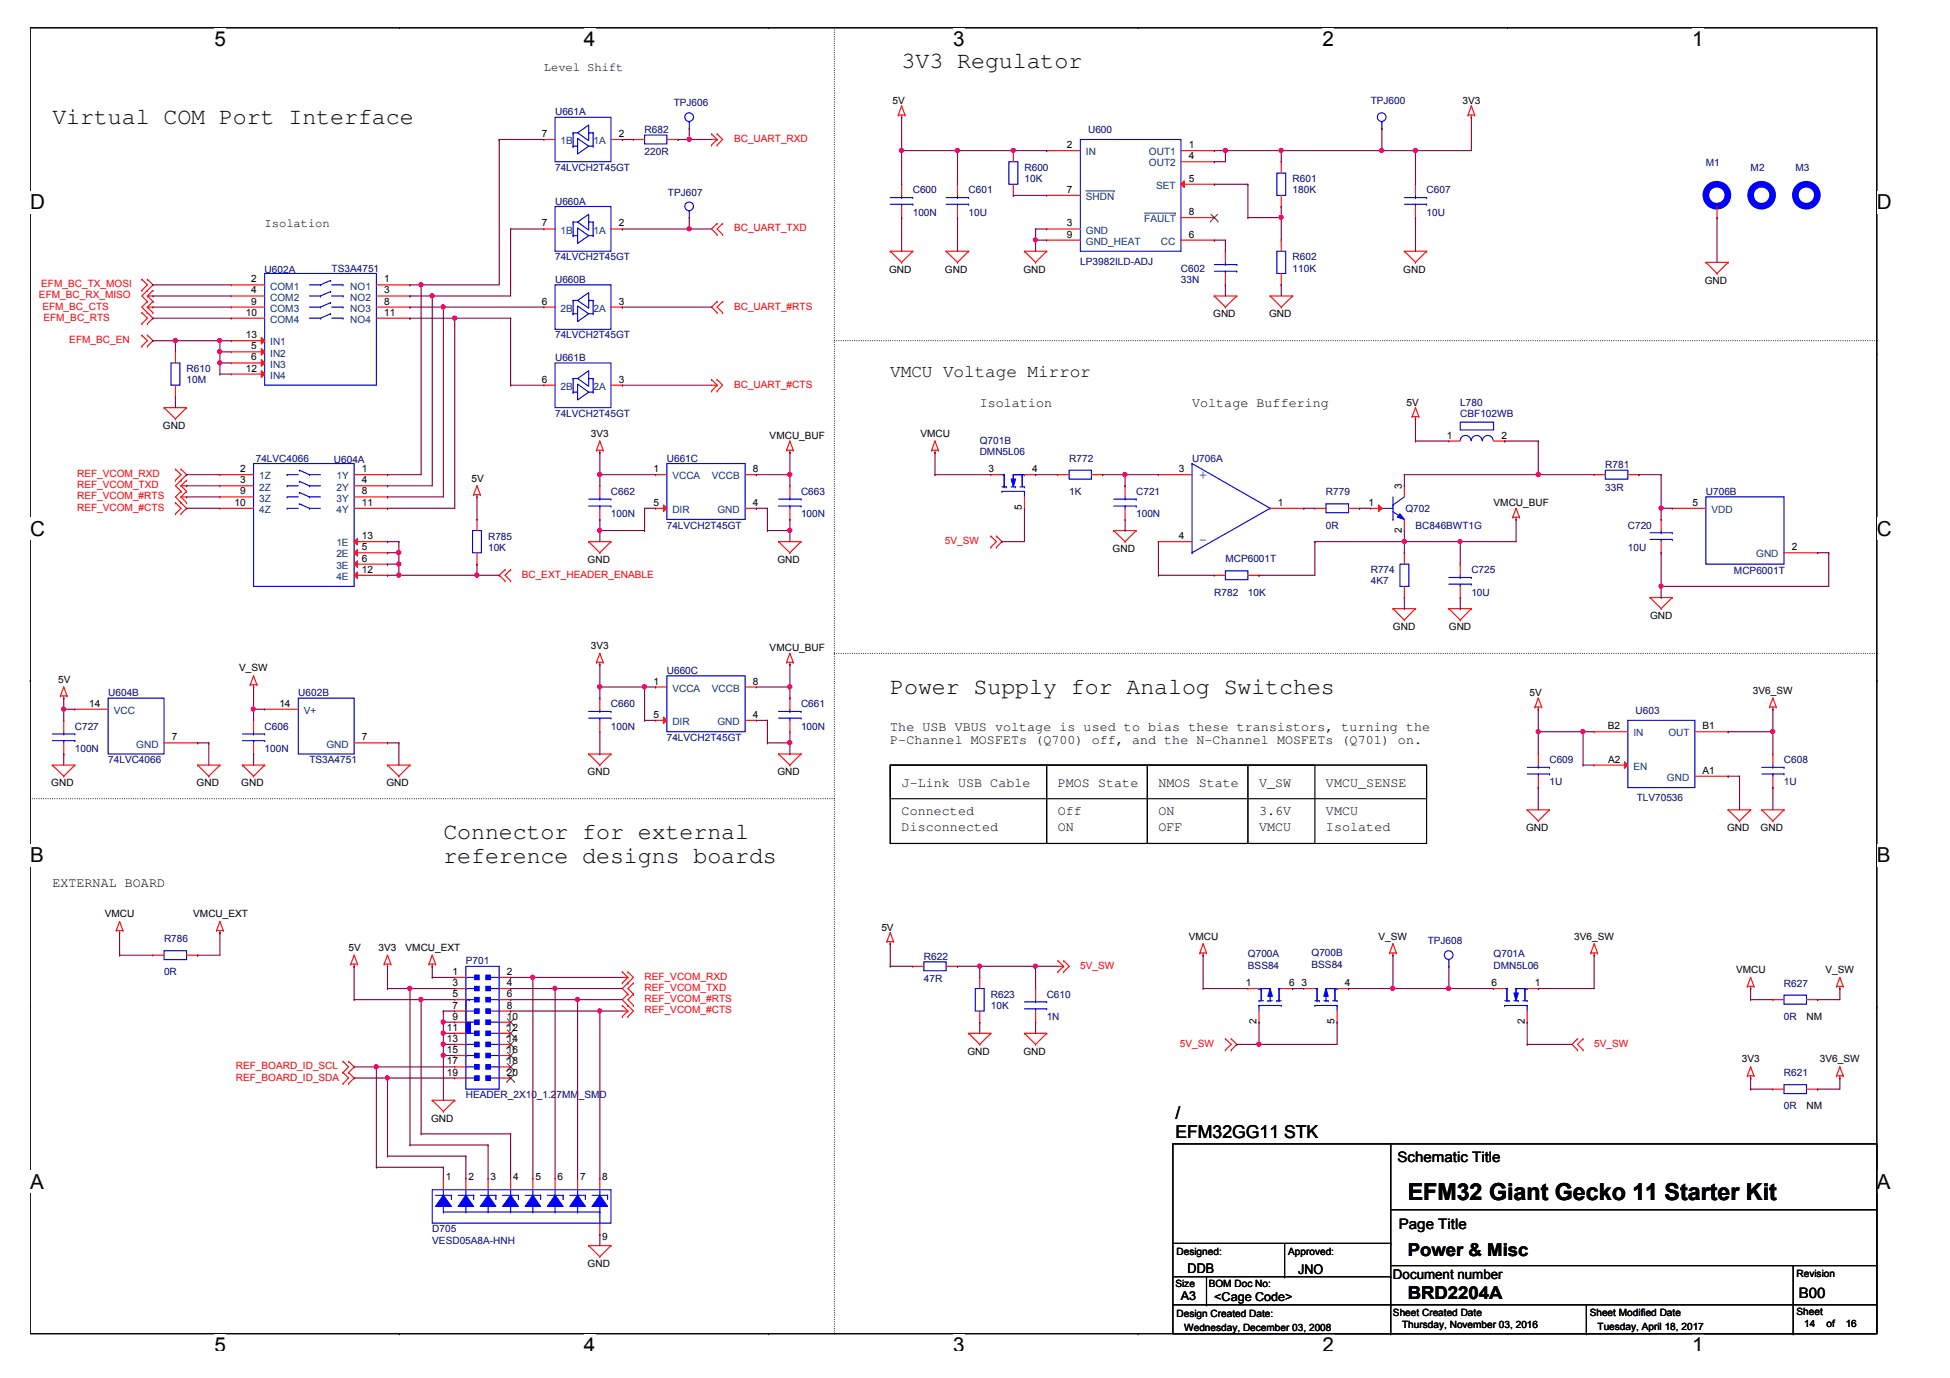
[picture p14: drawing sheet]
<svg xmlns="http://www.w3.org/2000/svg" width="297mm" height="210mm" viewBox="0 0 297 210" stroke-linecap="round" stroke-linejoin="round" font-family="sans-serif">
<defs><g id="words">
<g font-size="3.6">
<text x="137.3" y="10.4">3V3 Regulator</text>
<text x="8" y="18.9">Virtual COM Port Interface</text>
<text x="135.6" y="105.7">Power Supply for Analog Switches</text>
<text x="67.5" y="127.8">Connector for external</text>
<text x="67.5" y="131.4">reference designs boards</text>
<text x="214.4" y="182.8">EFM32 Giant Gecko 11 Starter Kit</text>
</g>
<g font-size="3.1">
<text x="32.7" y="7">5</text>
<text x="89" y="7">4</text>
<text x="145.2" y="7">3</text>
<text x="201.5" y="7">2</text>
<text x="257.7" y="7">1</text>
<text x="4.6" y="31.9">D</text>
<text x="285.9" y="31.9">D</text>
<text x="4.6" y="81.6">C</text>
<text x="285.9" y="81.6">C</text>
<text x="4.6" y="131.3">B</text>
<text x="285.9" y="131.3">B</text>
<text x="4.6" y="181.1">A</text>
<text x="285.9" y="181.1">A</text>
<text x="32.7" y="206">5</text>
<text x="89" y="206">4</text>
<text x="145.2" y="206">3</text>
<text x="201.5" y="206">2</text>
<text x="257.7" y="206">1</text>
</g>
<g font-size="2.7">
<text x="135.6" y="57.4">VMCU Voltage Mirror</text>
<text x="179" y="173.3">EFM32GG11 STK</text>
<text x="179" y="170.4">/</text>
<text x="214.4" y="191.3">Power &amp; Misc</text>
<text x="214.4" y="197.9">BRD2204A</text>
</g>
<g font-size="2.2" fill="#00f">
<text x="184" y="71.7" transform="rotate(180 184 71.7)">+</text>
<text x="184" y="81.7" transform="rotate(180 184 81.7)">-</text>
</g>
<g font-size="2.2">
<text x="212.9" y="177">Schematic Title</text>
<text x="213.1" y="187.2">Page Title</text>
<text x="274" y="197.7">B00</text>
</g>
<g font-size="2">
<text x="149.2" y="62">Isolation</text>
<text x="181.6" y="62">Voltage Buffering</text>
<text x="135.6" y="111.3">The USB VBUS voltage is used to bias these transistors, turning the</text>
<text x="135.6" y="113.3">P-Channel MOSFETs (Q700) off, and the N-Channel MOSFETs (Q701) on.</text>
<text x="137.3" y="119.8">J-Link USB Cable</text>
<text x="161.1" y="119.8">PMOS State</text>
<text x="176.5" y="119.8">NMOS State</text>
<text x="191.8" y="119.8">V_SW</text>
<text x="202" y="119.8">VMCU_SENSE</text>
<text x="137.3" y="124.1">Connected</text>
<text x="161.1" y="124.1">Off</text>
<text x="176.5" y="124.1">ON</text>
<text x="191.8" y="124.1">3.6V</text>
<text x="202" y="124.1">VMCU</text>
<text x="137.3" y="126.6">Disconnected</text>
<text x="161.1" y="126.6">ON</text>
<text x="176.5" y="126.6">OFF</text>
<text x="191.8" y="126.6">VMCU</text>
<text x="202" y="126.6">Isolated</text>
<text x="8" y="135.1">EXTERNAL BOARD</text>
<text x="180.9" y="193.8">DDB</text>
<text x="197.8" y="194">JNO</text>
<text x="212.2" y="194.9">Document number</text>
</g>
<g font-size="1.9">
<text x="82.9" y="10.8">Level Shift</text>
<text x="40.3" y="34.6">Isolation</text>
<text x="179.9" y="198.1">A3</text>
<text x="185" y="198.2">&lt;Cage Code&gt;</text>
</g>
<g font-size="1.5" fill="#000080">
<text x="84.6" y="17.5">U661A</text>
<text x="102.6" y="16.2">TPJ606</text>
<text x="208.8" y="15.8">TPJ600</text>
<text x="98.2" y="20.3">R682</text>
<text x="98.2" y="23.7">220R</text>
<text x="165.7" y="20.3">U600</text>
<text x="84.6" y="26">74LVCH2T45GT</text>
<text x="101.7" y="29.8">TPJ607</text>
<text x="139" y="29.5">C600</text>
<text x="147.5" y="29.5">C601</text>
<text x="156.1" y="26">R600</text>
<text x="156.1" y="27.8">10K</text>
<text x="196.9" y="27.8">R601</text>
<text x="196.9" y="29.5">180K</text>
<text x="217.3" y="29.5">C607</text>
<text x="259.9" y="25.4">M1</text>
<text x="266.7" y="26">M2</text>
<text x="273.5" y="26">M3</text>
<text x="84.6" y="31.2">U660A</text>
<text x="139" y="32.9">100N</text>
<text x="147.5" y="32.9">10U</text>
<text x="217.3" y="32.9">10U</text>
<text x="40.3" y="41.5">U602A</text>
<text x="50.5" y="41.4">TS3A4751</text>
<text x="84.6" y="39.7">74LVCH2T45GT</text>
<text x="164.6" y="40.3">LP3982ILD-ADJ</text>
<text x="179.9" y="41.4">C602</text>
<text x="196.9" y="39.7">R602</text>
<text x="196.9" y="41.4">110K</text>
<text x="84.6" y="43.1">U660B</text>
<text x="179.9" y="43.1">33N</text>
<text x="84.6" y="51.6">74LVCH2T45GT</text>
<text x="28.4" y="56.7">R610</text>
<text x="28.4" y="58.4">10M</text>
<text x="84.6" y="55">U661B</text>
<text x="84.6" y="63.5">74LVCH2T45GT</text>
<text x="222.4" y="61.8">L780</text>
<text x="222.4" y="63.5">CBF102WB</text>
<text x="39" y="70.3">74LVC4066</text>
<text x="50.9" y="70.5">U604A</text>
<text x="101.6" y="70.3">U661C</text>
<text x="149.2" y="67.6">Q701B</text>
<text x="149.2" y="69.3">DMN5L06</text>
<text x="162.9" y="70.3">R772</text>
<text x="181.6" y="70.3">U706A</text>
<text x="244.5" y="71.3">R781</text>
<text x="93.1" y="75.4">C662</text>
<text x="122" y="75.4">C663</text>
<text x="162.9" y="75.4">1K</text>
<text x="173.1" y="75.4">C721</text>
<text x="202" y="75.4">R779</text>
<text x="214.1" y="78">Q702</text>
<text x="244.5" y="74.7">33R</text>
<text x="259.9" y="75.4">U706B</text>
<text x="74.4" y="82.2">R785</text>
<text x="74.4" y="83.9">10K</text>
<text x="93.1" y="78.8">100N</text>
<text x="101.6" y="80.5">74LVCH2T45GT</text>
<text x="122" y="78.8">100N</text>
<text x="173.1" y="78.8">100N</text>
<text x="202" y="80.5">0R</text>
<text x="215.6" y="80.5">BC846BWT1G</text>
<text x="248" y="80.5">C720</text>
<text x="248" y="83.9">10U</text>
<text x="186.7" y="85.6">MCP6001T</text>
<text x="208.8" y="87.3">R774</text>
<text x="208.8" y="89">4K7</text>
<text x="224.1" y="87.3">C725</text>
<text x="264.1" y="87.5">MCP6001T</text>
<text x="185" y="90.7">R782</text>
<text x="190.1" y="90.7">10K</text>
<text x="224.1" y="90.7">10U</text>
<text x="16.5" y="106">U604B</text>
<text x="45.4" y="106">U602B</text>
<text x="93.1" y="107.7">C660</text>
<text x="101.6" y="102.6">U660C</text>
<text x="122" y="107.7">C661</text>
<text x="11.4" y="111.1">C727</text>
<text x="40.3" y="111.1">C606</text>
<text x="93.1" y="111.1">100N</text>
<text x="101.6" y="112.9">74LVCH2T45GT</text>
<text x="122" y="111.1">100N</text>
<text x="249.1" y="108.8">U603</text>
<text x="11.4" y="114.6">100N</text>
<text x="16.5" y="116.2">74LVC4066</text>
<text x="40.3" y="114.6">100N</text>
<text x="47.1" y="116.2">TS3A4751</text>
<text x="236" y="116.2">C609</text>
<text x="236" y="119.6">1U</text>
<text x="271.8" y="116.2">C608</text>
<text x="271.8" y="119.6">1U</text>
<text x="249.3" y="122">TLV70536</text>
<text x="25" y="143.5">R786</text>
<text x="217.5" y="143.8">TPJ608</text>
<text x="25" y="148.6">0R</text>
<text x="71" y="146.9">P701</text>
<text x="140.7" y="146.2">R622</text>
<text x="140.7" y="149.6">47R</text>
<text x="190.1" y="145.8">Q700A</text>
<text x="190.1" y="147.6">BSS84</text>
<text x="199.8" y="145.7">Q700B</text>
<text x="199.8" y="147.4">BSS84</text>
<text x="227.5" y="145.8">Q701A</text>
<text x="227.5" y="147.6">DMN5L06</text>
<text x="150.9" y="152">R623</text>
<text x="150.9" y="153.7">10K</text>
<text x="159.4" y="152">C610</text>
<text x="159.4" y="155.4">1N</text>
<text x="271.8" y="150.3">R627</text>
<text x="271.8" y="155.4">0R</text>
<text x="71" y="167.3">HEADER_2X10_1.27MM_SMD</text>
<text x="271.8" y="163.9">R621</text>
<text x="271.8" y="169">0R</text>
<text x="65.8" y="187.7">D705</text>
<text x="65.8" y="189.4">VESD05A8A-HNH</text>
</g>
<g font-size="1.5">
<text x="135.9" y="15.8">5V</text>
<text x="222.8" y="15.8">3V3</text>
<text x="82.5" y="20.9">7</text>
<text x="94.2" y="20.9">2</text>
<text x="162.5" y="22.6">2</text>
<text x="181.1" y="22.6">1</text>
<text x="162.5" y="29.4">7</text>
<text x="181.1" y="24.3">4</text>
<text x="181.1" y="27.7">5</text>
<text x="82.5" y="34.5">7</text>
<text x="94.2" y="34.5">2</text>
<text x="162.5" y="34.5">3</text>
<text x="181.1" y="32.8">8</text>
<text x="135.4" y="41.5">GND</text>
<text x="143.9" y="41.5">GND</text>
<text x="155.9" y="41.5">GND</text>
<text x="162.5" y="36.2">9</text>
<text x="181.1" y="36.2">6</text>
<text x="213.8" y="41.5">GND</text>
<text x="38.3" y="43">2</text>
<text x="38.3" y="44.7">4</text>
<text x="38.3" y="46.4">9</text>
<text x="58.5" y="44.7">3</text>
<text x="58.5" y="46.4">8</text>
<text x="58.5" y="43">1</text>
<text x="82.5" y="46.4">6</text>
<text x="94.2" y="46.4">3</text>
<text x="259.7" y="43.2">GND</text>
<text x="37.4" y="48.1">10</text>
<text x="37.4" y="51.5">13</text>
<text x="38.3" y="53.2">5</text>
<text x="58.5" y="48.1">11</text>
<text x="184.8" y="48.3">GND</text>
<text x="193.3" y="48.3">GND</text>
<text x="37.4" y="56.6">12</text>
<text x="38.3" y="54.9">6</text>
<text x="82.5" y="58.3">6</text>
<text x="94.2" y="58.3">3</text>
<text x="24.8" y="65.4">GND</text>
<text x="214.3" y="61.8">5V</text>
<text x="36.6" y="71.9">2</text>
<text x="55.1" y="71.9">1</text>
<text x="90" y="66.5">3V3</text>
<text x="99.5" y="71.9">1</text>
<text x="114.7" y="71.9">8</text>
<text x="117.2" y="66.9">VMCU_BUF</text>
<text x="140.2" y="66.5">VMCU</text>
<text x="150.6" y="71.9">3</text>
<text x="157.2" y="71.9">4</text>
<text x="179.5" y="71.9">3</text>
<text x="220.4" y="66.8">1</text>
<text x="228.7" y="66.8">2</text>
<text x="35.7" y="77">10</text>
<text x="36.6" y="73.6">3</text>
<text x="36.6" y="75.3">9</text>
<text x="55.1" y="73.6">4</text>
<text x="55.1" y="75.3">8</text>
<text x="55.1" y="77">11</text>
<text x="71.8" y="73.4">5V</text>
<text x="99.5" y="77">5</text>
<text x="114.7" y="77">4</text>
<text x="155.7" y="77.7" transform="rotate(-90 155.7 77.7)">5</text>
<text x="194.7" y="77">1</text>
<text x="208.5" y="77">1</text>
<text x="213.5" y="74.5" transform="rotate(-90 213.5 74.5)">3</text>
<text x="227.5" y="77.1">VMCU_BUF</text>
<text x="257.8" y="77">5</text>
<text x="55.1" y="82.1">13</text>
<text x="55.1" y="83.8">5</text>
<text x="179.5" y="82.1">4</text>
<text x="213.5" y="81.2" transform="rotate(-90 213.5 81.2)">2</text>
<text x="272.9" y="83.8">2</text>
<text x="55.1" y="85.6">6</text>
<text x="55.1" y="87.2">12</text>
<text x="89.5" y="85.8">GND</text>
<text x="118.4" y="85.8">GND</text>
<text x="169.5" y="84.1">GND</text>
<text x="251.3" y="94.3">GND</text>
<text x="90" y="98.9">3V3</text>
<text x="117.2" y="99.2">VMCU_BUF</text>
<text x="212.2" y="96">GND</text>
<text x="220.7" y="96">GND</text>
<text x="8.9" y="104">5V</text>
<text x="13.6" y="107.7">14</text>
<text x="36.4" y="102.3">V_SW</text>
<text x="42.6" y="107.7">14</text>
<text x="99.5" y="104.3">1</text>
<text x="114.7" y="104.3">8</text>
<text x="233" y="106">5V</text>
<text x="267" y="105.7">3V6_SW</text>
<text x="26.2" y="112.8">7</text>
<text x="55.1" y="112.8">7</text>
<text x="99.5" y="109.3">5</text>
<text x="114.7" y="109.3">4</text>
<text x="244.9" y="111.1">B2</text>
<text x="259.3" y="111.1">B1</text>
<text x="7.8" y="119.8">GND</text>
<text x="29.9" y="119.8">GND</text>
<text x="36.8" y="119.8">GND</text>
<text x="58.9" y="119.8">GND</text>
<text x="89.5" y="118.1">GND</text>
<text x="118.4" y="118.1">GND</text>
<text x="245" y="116.2">A2</text>
<text x="259.3" y="117.9">A1</text>
<text x="232.5" y="126.6">GND</text>
<text x="263.1" y="126.6">GND</text>
<text x="268.2" y="126.6">GND</text>
<text x="16" y="139.7">VMCU</text>
<text x="29.4" y="139.7">VMCU_EXT</text>
<text x="134.3" y="141.8">5V</text>
<text x="181.1" y="143.1">VMCU</text>
<text x="210" y="143.1">V_SW</text>
<text x="239.8" y="143.1">3V6_SW</text>
<text x="53.1" y="144.8">5V</text>
<text x="57.7" y="144.8">3V3</text>
<text x="61.8" y="144.8">VMCU_EXT</text>
<text x="68.9" y="148.5">1</text>
<text x="77.2" y="148.5">2</text>
<text x="264.5" y="148.3">VMCU</text>
<text x="278.1" y="148.3">V_SW</text>
<text x="68.9" y="150.2">3</text>
<text x="68.9" y="151.9">5</text>
<text x="68.9" y="155.3">9</text>
<text x="68.9" y="153.6">7</text>
<text x="77.2" y="150.2">4</text>
<text x="77.2" y="153.6">8</text>
<text x="77.2" y="151.9">6</text>
<text x="77.2" y="155.3">10</text>
<text x="189.8" y="150.2">1</text>
<text x="196.4" y="150.2">6</text>
<text x="198.3" y="150.2">3</text>
<text x="204.9" y="150.2">4</text>
<text x="227.2" y="150.2">6</text>
<text x="233.8" y="150.2">1</text>
<text x="275.2" y="155.4">NM</text>
<text x="68.1" y="158.7">13</text>
<text x="68.1" y="157">11</text>
<text x="68.1" y="160.4">15</text>
<text x="77.2" y="157">12</text>
<text x="77.2" y="158.7">14</text>
<text x="77.2" y="160.4">16</text>
<text x="147.4" y="160.7">GND</text>
<text x="155.9" y="160.7">GND</text>
<text x="191.4" y="156" transform="rotate(-90 191.4 156)">2</text>
<text x="203.3" y="156" transform="rotate(-90 203.3 156)">5</text>
<text x="232.3" y="156" transform="rotate(-90 232.3 156)">2</text>
<text x="265.3" y="161.8">3V3</text>
<text x="277.2" y="161.8">3V6_SW</text>
<text x="68.1" y="162.1">17</text>
<text x="68.1" y="163.8">19</text>
<text x="77.2" y="162.1">18</text>
<text x="77.2" y="163.8">20</text>
<text x="65.7" y="170.9">GND</text>
<text x="275.2" y="169">NM</text>
<text x="67.9" y="179.7">1</text>
<text x="71.3" y="179.7">2</text>
<text x="74.7" y="179.7">3</text>
<text x="78.2" y="179.7">4</text>
<text x="81.5" y="179.7">5</text>
<text x="84.9" y="179.7">6</text>
<text x="88.4" y="179.7">7</text>
<text x="91.8" y="179.7">8</text>
<text x="91.8" y="188.9">9</text>
<text x="179.2" y="191.1">Designed:</text>
<text x="196.2" y="191.1">Approved:</text>
<text x="89.5" y="193">GND</text>
<text x="179" y="196">Size</text>
<text x="184.1" y="196">BOM Doc No:</text>
<text x="273.7" y="194.5">Revision</text>
<text x="179.2" y="200.7">Design Created Date:</text>
<text x="180.4" y="202.7">Wednesday, December 03, 2008</text>
<text x="212.2" y="200.5">Sheet Created Date</text>
<text x="213.6" y="202.4">Thursday, November 03, 2016</text>
<text x="242.2" y="200.5">Sheet Modified Date</text>
<text x="243.3" y="202.5">Tuesday, April 18, 2017</text>
<text x="273.7" y="200.3">Sheet</text>
<text x="274.8" y="202.2">14</text>
<text x="278.2" y="202.2">of</text>
<text x="281.1" y="202.2">16</text>
</g>
<g font-size="1.5" fill="#004080">
<text x="85.4" y="22">1B</text>
<text x="90.4" y="22">1A</text>
<text x="165.4" y="23.7">IN</text>
<text x="175" y="23.7">OUT1</text>
<text x="175" y="25.4">OUT2</text>
<text x="176.1" y="28.8">SET</text>
<text x="85.4" y="35.6">1B</text>
<text x="90.4" y="35.6">1A</text>
<text x="165.4" y="35.6">GND</text>
<text x="165.4" y="30.5">SHDN</text>
<text x="174.3" y="33.9">FAULT</text>
<text x="165.4" y="37.3">GND_HEAT</text>
<text x="176.8" y="37.3">CC</text>
<text x="41.2" y="44.1">COM1</text>
<text x="41.2" y="45.8">COM2</text>
<text x="41.2" y="47.5">COM3</text>
<text x="53.4" y="45.8">NO2</text>
<text x="53.4" y="47.5">NO3</text>
<text x="53.4" y="44.1">NO1</text>
<text x="85.4" y="47.5">2B</text>
<text x="90.4" y="47.5">2A</text>
<text x="41.2" y="49.2">COM4</text>
<text x="41.2" y="52.6">IN1</text>
<text x="53.4" y="49.2">NO4</text>
<text x="41.2" y="54.3">IN2</text>
<text x="41.2" y="56">IN3</text>
<text x="41.2" y="57.7">IN4</text>
<text x="85.4" y="59.4">2B</text>
<text x="90.4" y="59.4">2A</text>
<text x="39.5" y="73">1Z</text>
<text x="39.5" y="74.7">2Z</text>
<text x="39.5" y="76.4">3Z</text>
<text x="51.3" y="73">1Y</text>
<text x="51.3" y="74.7">2Y</text>
<text x="51.3" y="76.4">3Y</text>
<text x="102.4" y="73">VCCA</text>
<text x="108.4" y="73">VCCB</text>
<text x="39.5" y="78.1">4Z</text>
<text x="51.2" y="83.2">1E</text>
<text x="51.3" y="78.1">4Y</text>
<text x="102.4" y="78.1">DIR</text>
<text x="109.3" y="78.1">GND</text>
<text x="260.7" y="78.1">VDD</text>
<text x="51.2" y="84.9">2E</text>
<text x="51.2" y="86.7">3E</text>
<text x="51.2" y="88.3">4E</text>
<text x="267.5" y="84.9">GND</text>
<text x="102.4" y="105.4">VCCA</text>
<text x="108.4" y="105.4">VCCB</text>
<text x="17.3" y="108.8">VCC</text>
<text x="20.8" y="113.9">GND</text>
<text x="46.3" y="108.8">V+</text>
<text x="49.7" y="113.9">GND</text>
<text x="102.4" y="110.4">DIR</text>
<text x="109.3" y="110.4">GND</text>
<text x="248.8" y="112.2">IN</text>
<text x="254.1" y="112.2">OUT</text>
<text x="248.8" y="117.3">EN</text>
<text x="253.9" y="119">GND</text>
</g>
<g font-size="1.5" fill="#f00">
<text x="111.8" y="21.6">BC_UART_RXD</text>
<text x="111.8" y="35.2">BC_UART_TXD</text>
<text x="5.9" y="45.5">EFM_BC_RX_MISO</text>
<text x="6.3" y="43.7">EFM_BC_TX_MOSI</text>
<text x="6.4" y="47.2">EFM_BC_CTS</text>
<text x="111.8" y="47.2">BC_UART_#RTS</text>
<text x="6.6" y="48.9">EFM_BC_RTS</text>
<text x="10.6" y="52.2">EFM_BC_EN</text>
<text x="111.8" y="59.1">BC_UART_#CTS</text>
<text x="11.7" y="72.7">REF_VCOM_RXD</text>
<text x="11.7" y="74.4">REF_VCOM_TXD</text>
<text x="11.7" y="77.8">REF_VCOM_#CTS</text>
<text x="11.7" y="76.1">REF_VCOM_#RTS</text>
<text x="143.9" y="82.9">5V_SW</text>
<text x="79.5" y="88">BC_EXT_HEADER_ENABLE</text>
<text x="98.2" y="149.3">REF_VCOM_RXD</text>
<text x="164.6" y="147.6">5V_SW</text>
<text x="98.2" y="151">REF_VCOM_TXD</text>
<text x="98.2" y="152.7">REF_VCOM_#RTS</text>
<text x="98.2" y="154.3">REF_VCOM_#CTS</text>
<text x="179.7" y="159.5">5V_SW</text>
<text x="242.8" y="159.5">5V_SW</text>
<text x="35.9" y="162.9">REF_BOARD_ID_SCL</text>
<text x="35.9" y="164.6">REF_BOARD_ID_SDA</text>
</g>
</g></defs>
<path d="M4.6 4.2h281.3v199h-281.3z" fill="none" stroke="#000" stroke-width=".17"/>
<g fill="#fff">
<path d="M32.7 4.2h1.7v3.5h-1.7z"/>
<path d="M32.7 203.2h1.7v2.5h-1.7z"/>
</g>
<path d="M60.8 4.2h.1M60.8 203.2h.1" fill="none" stroke="#000" stroke-width=".17"/>
<g fill="#fff">
<path d="M89 4.2h1.7v3.5h-1.7z"/>
<path d="M89 203.2h1.7v2.5h-1.7z"/>
</g>
<path d="M117.1 4.2h.1M117.1 203.2h.1" fill="none" stroke="#000" stroke-width=".17"/>
<g fill="#fff">
<path d="M145.2 4.2h1.8v3.5h-1.8z"/>
<path d="M145.2 203.2h1.8v2.5h-1.8z"/>
</g>
<path d="M173.4 4.2h.1M173.4 203.2h.1" fill="none" stroke="#000" stroke-width=".17"/>
<g fill="#fff">
<path d="M201.5 4.2h1.7v3.5h-1.7z"/>
<path d="M201.5 203.2h1.7v2.5h-1.7z"/>
</g>
<path d="M229.6 4.2h.1M229.6 203.2h.1" fill="none" stroke="#000" stroke-width=".17"/>
<g fill="#fff">
<path d="M257.7 4.2h1.8v3.5h-1.8z"/>
<path d="M257.7 203.2h1.8v2.5h-1.8z"/>
<path d="M4.6 29.1h2.2v3.5h-2.2z"/>
<path d="M285.9 29.1h2.2v3.5h-2.2z"/>
<path d="M4.6 78.8h2.2v3.5h-2.2z"/>
<path d="M285.9 78.8h2.2v3.5h-2.2z"/>
</g>
<path d="M4.6 53.9h.1M285.9 53.9h.1" fill="none" stroke="#000" stroke-width=".17"/>
<g fill="#fff">
<path d="M4.6 128.5h2.1v3.5h-2.1z"/>
<path d="M285.9 128.5h2.1v3.5h-2.1z"/>
</g>
<path d="M4.6 103.7h.1M285.9 103.7h.1" fill="none" stroke="#000" stroke-width=".17"/>
<path d="M4.6 103.7h.1M285.9 103.7h.1" fill="none" stroke="#000" stroke-width=".15"/>
<g fill="#fff">
<path d="M4.6 178.3h2.1v3.4h-2.1z"/>
<path d="M285.9 178.3h2.1v3.4h-2.1z"/>
</g>
<g fill="none" stroke="#000" stroke-width=".17">
<path d="M135.6 116.5h81.7v12h-81.7zM135.6 116.5h81.7v5.2h-81.7zM135.6 116.5h23.8v12h-23.8zM159.4 116.5h15.4v12h-15.4zM174.8 116.5h15.3v12h-15.3zM190.1 116.5h10.2v12h-10.2zM4.6 153.4h.1M285.9 153.4h.1M178.7 174.2h107.2v29h-107.2zM211.9 174.2v29M178.7 198.8h.1M178.7 198.8h107.2"/>
<path d="M178.7 194.5h33.2M178.7 189.4h33.2M183.8 198.8h.1M183.8 194.5v4.3M195.7 194.5h.1M195.7 189.4v5.1M211.9 198.8h.1M211.9 194.5h.1M211.9 189.4h.1M211.9 184.3h74M211.9 192.8h74M241.7 198.8v4.4"/>
<path d="M273.1 198.8h.1M273.1 192.8v10.4M285.9 184.3h.1M285.9 192.8h.1M211.9 203.2h.1M241.7 203.2h.1M273.1 203.2h.1"/>
</g>
<path d="M127.1 4.2v199M127.1 51.9h158.8M285.9 51.9h.1M127.1 99.5h158.8M285.9 99.5h.1M4.6 121.7h122.5M127.1 121.7h.1M127.1 203.2h.1" fill="none" stroke="#000" stroke-width=".17" stroke-dasharray="0 .3"/>
<g fill="none" stroke="#f00" stroke-width=".17">
<path d="M136.8 17.5h.1M136.8 17.5h1.1M137.3 17.9h.1M137.3 16.1h.1M137.3 17.5v.4M137.3 16.1l-.5 1.4M137.3 16.1l.6 1.4M137.9 17.5h.1M223.6 17.5h.1M223.6 17.5h1M224.1 17.9h.1M224.1 16.1h.1"/>
<path d="M224.1 17.5v.4M224.1 16.1l-.5 1.4M224.1 16.1l.5 1.4M224.6 17.5h.1M108.4 20.4h.1M108.4 22.1h.1M108.4 20.4l.8 .9M108.4 21.3h.8M109.2 35.7h.1M109.2 34h.1M109.2 20.4h.1M109.2 22.1h.1"/>
<path d="M109.2 21.3h.1M109.2 34l-.8 .9 .8 .8M109.2 20.4l.9 .9-.9 .8M109.2 21.3l-.8 .8M110.1 35.7h.1M110.1 34h.1M110.1 34l-.9 .9 .9 .8M135.6 38.3h.1M135.6 38.3h3.4M135.6 38.3l1.7 1.7M137.3 40h.1M139 38.3h.1"/>
<path d="M139 38.3l-1.7 1.7M144.1 38.3h.1M144.1 38.3h3.4M144.1 38.3l1.8 1.7M145.9 40h.1M147.5 38.3h.1M147.5 38.3l-1.6 1.7M156.1 38.3h.1M156.1 38.3h3.3M156.1 38.3l1.6 1.7M157.7 40h.1M159.4 38.3h.1"/>
<path d="M159.4 38.3l-1.7 1.7M213.9 38.3h.1M213.9 38.3h3.4M213.9 38.3l1.7 1.7M215.6 40h.1M217.3 38.3h.1M217.3 38.3l-1.7 1.7M259.9 40h.1M259.9 40h3.3M259.9 40l1.6 1.7M263.2 40h.1M263.2 40l-1.7 1.7"/>
<path d="M21.6 47.6h.1M21.6 49.3h.1M21.6 51.1h.1M21.6 52.7h.1M21.6 42.5h.1M21.6 44.2h.1M21.6 47.6l.9 .9-.9 .8M21.6 51.1l.9 .8-.9 .8M21.6 42.5l.9 .9-.9 .8M22.5 47.6h.1M22.5 49.3h.1M22.5 45.9h.1"/>
<path d="M22.5 46.8h.1M22.5 51.1h.1M22.5 52.7h.1M22.5 42.5h.1M22.5 44.2h.1M22.5 45.1h.1M22.5 45.1h.8M22.5 45.9l-.9 .9 1.7 1.7-.8 .8M22.5 46.8l.8 .8M22.5 46.8h.8M22.5 51.1l.8 .8-.8 .8M22.5 42.5l.8 .9-1.7 1.7 .9 .8"/>
<path d="M22.5 45.1l.8 .8M23.3 47.6h.1M23.3 45.9h.1M23.3 44.2h.1M23.3 45.9l-.8 .9M23.3 44.2l-.8 .9M108.4 57.8h.1M108.4 59.6h.1M108.4 57.8l.8 .9M108.4 58.7h.8M109.2 47.6h.1M109.2 45.9h.1"/>
<path d="M109.2 57.8h.1M109.2 59.6h.1M109.2 58.7h.1M109.2 45.9l-.8 .9 .8 .8M109.2 57.8l.9 .9-.9 .9M109.2 58.7l-.8 .9M110.1 47.6h.1M110.1 45.9h.1M110.1 45.9l-.9 .9 .9 .8M185 45.1h.1M185 45.1h3.4M185 45.1l1.7 1.7"/>
<path d="M186.7 46.8h.1M188.4 45.1h.1M188.4 45.1l-1.7 1.7M193.5 45.1h.1M193.5 45.1h3.4M193.5 45.1l1.7 1.7M195.2 46.8h.1M196.9 45.1h.1M196.9 45.1l-1.7 1.7M261.5 41.7h.1M25 62.1h.1M25 62.1h3.4"/>
<path d="M25 62.1l1.7 1.7M26.7 63.8h.1M26.7 71.5h.1M26.7 73.2h.1M26.7 76.6h.1M26.7 78.3h.1M26.7 71.5l.9 .8-.9 .9M26.7 76.6l.9 .8-.9 .9M27.6 71.5h.1M27.6 73.2h.1M27.6 74.8h.1M27.6 74h.1"/>
<path d="M27.6 76.6h.1M27.6 78.3h.1M27.6 75.7h.1M27.6 71.5l.8 .8-1.7 1.7 .9 .8M27.6 74l.8 .8M27.6 74h.8M27.6 76.6l.8 .8-.8 .9M27.6 74.8l-.9 .9 .9 .9M27.6 75.7l.8 .9M27.6 75.7h.8M28.4 62.1h.1M28.4 74.8h.1"/>
<path d="M28.4 73.2h.1M28.4 76.6h.1M28.4 62.1l-1.7 1.7M28.4 73.2l-.8 .8M28.4 74.8l-.8 .9M72.2 75.4h.1M72.2 75.4h1M72.7 75.7h.1M72.7 74h.1M72.7 75.4v.3M72.7 74l-.5 1.4M72.7 74l.5 1.4"/>
<path d="M73.2 75.4h.1M90.9 68.6h.1M90.9 68.6h1M91.4 68.9h.1M91.4 67.2h.1M91.4 68.6v.3M91.4 67.2l.5 1.4M91.4 67.2l-.5 1.4M91.9 68.6h.1M119.8 68.6h.1M119.8 68.6h1M120.3 68.9h.1"/>
<path d="M120.3 67.2h.1M120.3 68.6v.3M120.3 67.2l-.5 1.4M120.3 67.2l.5 1.4M120.8 68.6h.1M141.9 68.6h.1M141.9 68.6h1M142.4 68.9h.1M142.4 67.2h.1M142.4 68.6v.3M142.4 67.2l-.5 1.4M142.4 67.2l.5 1.4"/>
<path d="M142.9 68.6h.1M215.1 63.5h.1M215.1 63.5h1M215.6 63.8h.1M215.6 62.1h.1M215.6 63.5v.3M215.6 62.1l-.5 1.4M215.6 62.1l.5 1.4M216.1 63.5h.1M230.4 78.8h.1M230.4 78.8h1.1M230.9 79.1h.1"/>
<path d="M230.9 77.4h.1M230.9 78.8v.3M230.9 77.4l-.5 1.4M230.9 77.4l.6 1.4M231.5 78.8h.1M76.9 88.5h.1M76.9 86.8h.1M76.9 86.8l-.9 .8 .9 .9M77.8 88.5h.1M77.8 86.8h.1M77.8 86.8l-.9 .8 .9 .9M89.7 82.5h.1"/>
<path d="M89.7 82.5h3.4M89.7 82.5l1.7 1.7M91.4 84.2h.1M91.4 99.5h.1M91.4 99.5l.5 1.4M91.4 99.5l-.5 1.4M93.1 82.5h.1M93.1 82.5l-1.7 1.7M118.6 82.5h.1M118.6 82.5h3.4M118.6 82.5l1.7 1.7M120.3 99.5h.1"/>
<path d="M120.3 84.2h.1M120.3 99.5l-.5 1.4M120.3 99.5l.5 1.4M122 82.5h.1M122 82.5l-1.7 1.7M150.9 81.7h.1M150.9 83.4h.1M150.9 81.7l.9 .8-.9 .9M151.8 81.7h.1M151.8 83.4h.1M151.8 81.7l.8 .8-.8 .9M169.6 80.8h.1"/>
<path d="M169.6 80.8h3.5M169.6 80.8l1.8 1.7M171.4 82.5h.1M173.1 80.8h.1M173.1 80.8l-1.7 1.7M212.2 92.7h.1M212.2 92.7h3.4M212.2 92.7l1.7 1.7M213.9 94.4h.1M215.6 92.7h.1M215.6 92.7l-1.7 1.7M220.7 92.7h.1"/>
<path d="M220.7 92.7h3.4M220.7 92.7l1.7 1.7M222.4 94.4h.1M224.1 92.7h.1M224.1 92.7l-1.7 1.7M251.3 91h.1M251.3 91h3.4M251.3 91l1.7 1.7M253 92.7h.1M254.7 91h.1M254.7 91l-1.7 1.7M8 116.5h.1"/>
<path d="M8 116.5h3.4M8 116.5l1.7 1.7M9.2 106h.1M9.2 106h1M9.7 118.2h.1M9.7 106.3h.1M9.7 104.6h.1M9.7 106v.3M9.7 104.6l-.5 1.4M9.7 104.6l.5 1.4M10.2 106h.1M11.4 116.5h.1"/>
<path d="M11.4 116.5l-1.7 1.7M30.1 116.5h.1M30.1 116.5h3.4M30.1 116.5l1.7 1.7M31.8 118.2h.1M33.5 116.5h.1M33.5 116.5l-1.7 1.7M36.9 116.5h.1M36.9 116.5h3.4M36.9 116.5l1.7 1.7M38.1 104.3h.1M38.1 104.3h1"/>
<path d="M38.6 104.6h.1M38.6 103h.1M38.6 118.2h.1M38.6 104.3v.3M38.6 103l-.5 1.3M38.6 103l.5 1.3M39.1 104.3h.1M40.3 116.5h.1M40.3 116.5l-1.7 1.7M59 116.5h.1M59 116.5h3.5M59 116.5l1.8 1.7"/>
<path d="M60.8 118.2h.1M62.5 116.5h.1M62.5 116.5l-1.7 1.7M89.7 114.8h.1M89.7 114.8h3.4M89.7 114.8l1.7 1.7M90.9 100.9h.1M90.9 100.9h1M91.4 116.5h.1M91.4 101.2h.1M91.4 100.9v.3M91.9 100.9h.1"/>
<path d="M93.1 114.8h.1M93.1 114.8l-1.7 1.7M118.6 114.8h.1M118.6 114.8h3.4M118.6 114.8l1.7 1.7M119.8 100.9h.1M119.8 100.9h1M120.3 101.2h.1M120.3 116.5h.1M120.3 100.9v.3M120.8 100.9h.1M122 114.8h.1"/>
<path d="M122 114.8l-1.7 1.7M233.8 107.7h.1M233.8 107.7h1M234.3 108h.1M234.3 106.3h.1M234.3 107.7v.3M234.3 106.3l-.5 1.4M234.3 106.3l.5 1.4M234.8 107.7h.1M269.6 107.7h.1M269.6 107.7h1M270.1 108h.1"/>
<path d="M270.1 106.3h.1M270.1 107.7v.3M270.1 106.3l-.5 1.4M270.1 106.3l.5 1.4M270.6 107.7h.1M232.6 123.4h.1M232.6 123.4h3.4M232.6 123.4l1.7 1.7M234.3 125.1h.1M236 123.4h.1M236 123.4l-1.7 1.7M263.2 123.4h.1"/>
<path d="M263.2 123.4h3.5M263.2 123.4l1.8 1.7M265 125.1h.1M266.7 123.4h.1M266.7 123.4l-1.7 1.7M268.4 123.4h.1M268.4 123.4h3.4M268.4 123.4l1.7 1.7M270.1 125.1h.1M271.8 123.4h.1M271.8 123.4l-1.7 1.7M17.7 141.7h.1"/>
<path d="M17.7 141.7h1M18.2 142.1h.1M18.2 140.4h.1M18.2 141.7v.4M18.2 140.4l-.5 1.3M18.2 140.4l.5 1.3M18.7 141.7h.1M33 141.7h.1M33 141.7h1M33.5 142.1h.1M33.5 140.4h.1M33.5 141.7v.4"/>
<path d="M33.5 140.4l-.5 1.3M33.5 140.4l.5 1.3M34 141.7h.1M53.4 146.9h.1M53.4 146.9h1.1M53.9 147.2h.1M53.9 145.5h.1M53.9 146.9v.3M53.9 145.5l-.5 1.4M53.9 145.5l.6 1.4M54.5 146.9h.1M58.5 146.9h.1"/>
<path d="M58.5 146.9h1M59 147.2h.1M59 145.5h.1M59 146.9v.3M59 145.5l-.5 1.4M59 145.5l.5 1.4M59.5 146.9h.1M65.3 146.9h.1M65.3 146.9h1.1M65.8 147.2h.1M65.8 145.5h.1M65.8 146.9v.3"/>
<path d="M65.8 145.5l-.5 1.4M65.8 145.5l.6 1.4M66.4 146.9h.1M94.8 148h.1M94.8 149.7h.1M94.8 153.2h.1M94.8 154.9h.1M94.8 148l.8 .9M94.8 148.9h.8M94.8 153.2l.8 .8M94.8 154h.8M95.6 151.4h.1"/>
<path d="M95.6 149.7h.1M95.6 153.2h.1M95.6 148h.1M95.6 148.9h.1M95.6 154.9h.1M95.6 154h.1M95.6 148l.9 .9-1.7 1.7 .8 .8M95.6 151.4l-.8 .9 .8 .9M95.6 148.9l-.8 .8M95.6 153.2l.9 .8-.9 .9M95.6 154l-.8 .9M96.5 151.4h.1"/>
<path d="M96.5 149.7h.1M96.5 153.2h.1M96.5 149.7l-.9 .9 .9 .8M96.5 151.4l-.9 .9 .9 .9M135.1 143.4h.1M135.1 143.4h1M135.6 143.8h.1M135.6 142.1h.1M135.6 143.4v.4M135.6 142.1l-.5 1.3M135.6 142.1l.5 1.3M136.1 143.4h.1"/>
<path d="M147.5 157.4h.1M147.5 157.4h3.4M147.5 157.4l1.7 1.7M149.2 159.1h.1M150.9 157.4h.1M150.9 157.4l-1.7 1.7M156.1 157.4h.1M156.1 157.4h3.3M156.1 157.4l1.6 1.7M157.7 159.1h.1M159.4 157.4h.1M159.4 157.4l-1.7 1.7"/>
<path d="M161.1 146.3h.1M161.1 148h.1M161.1 146.3l.9 .9M161.1 147.2h.9M162 146.3h.1M162 148h.1M162 147.2h.1M162 146.3l.9 .9-.9 .8M162 147.2l-.9 .8M182.8 145.2h.1M182.8 145.2h1M183.3 145.5h.1"/>
<path d="M183.3 143.8h.1M183.3 145.2v.3M183.3 143.8l-.5 1.4M183.3 143.8l.5 1.4M183.8 145.2h.1M186.7 158.2h.1M186.7 159.9h.1M186.7 158.2l.9 .9-.9 .8M187.6 158.2h.1M187.6 159.9h.1M187.6 158.2l.8 .9-.8 .8M211.7 145.2h.1"/>
<path d="M211.7 145.2h1M212.2 145.5h.1M212.2 143.8h.1M212.2 145.2v.3M212.2 143.8l-.5 1.4M212.2 143.8l.5 1.4M212.7 145.2h.1M240.3 159.9h.1M240.3 158.2h.1M240.3 158.2l-.8 .9 .8 .8M241.1 159.9h.1M241.1 158.2h.1"/>
<path d="M241.1 158.2l-.8 .9 .8 .8M242.3 145.2h.1M242.3 145.2h1M242.8 145.5h.1M242.8 143.8h.1M242.8 145.2v.3M242.8 143.8l-.5 1.4M242.8 143.8l.5 1.4M243.3 145.2h.1M266.2 150.2h.1M266.2 150.2h1M266.7 150.6h.1"/>
<path d="M266.7 148.9h.1M266.7 150.2v.4M266.7 148.9l-.5 1.3M266.7 148.9l.5 1.3M267.2 150.2h.1M279.8 150.2h.1M279.8 150.2h1M280.3 150.6h.1M280.3 148.9h.1M280.3 150.2v.4M280.3 148.9l-.5 1.3M280.3 148.9l.5 1.3"/>
<path d="M280.8 150.2h.1M52.3 161.7h.1M52.3 163.4h.1M52.3 165.1h.1M52.3 161.7l.8 .8-.8 .9M52.3 163.4l.8 .8-.8 .9M53.1 161.7h.1M53.1 163.4h.1M53.1 165.1h.1M53.1 161.7l.8 .8-.8 .9M53.1 163.4l.8 .8-.8 .9M65.8 167.6h.1"/>
<path d="M65.8 167.6h3.5M65.8 167.6l1.7 1.7M67.5 169.3h.1M69.3 167.6h.1M69.3 167.6l-1.8 1.7M266.2 163.9h.1M266.2 163.9h1M266.7 164.2h.1M266.7 162.5h.1M266.7 163.9v.3M266.7 162.5l-.5 1.4M266.7 162.5l.5 1.4"/>
<path d="M267.2 163.9h.1M279.8 163.9h.1M279.8 163.9h1M280.3 164.2h.1M280.3 162.5h.1M280.3 163.9v.3M280.3 162.5l-.5 1.4M280.3 162.5l.5 1.4M280.8 163.9h.1M89.7 189.7h.1M89.7 189.7h3.4M89.7 189.7l1.7 1.7"/>
<path d="M91.4 191.4h.1M93.1 189.7h.1M93.1 189.7l-1.7 1.7"/>
</g>
<g fill="none" stroke="#00f" stroke-width=".17">
<path d="M229.2 153.2h.1M229.2 150.6h.3M229.2 153.2h3.4M229.5 150.6h.1M229.5 152.4h.1M229.5 150.6v1.8M230.9 150.6h.1M230.9 150.6h1.7M230.9 150.6v1M232 152.4h.6M232.3 150.7h.1M232.3 150.6h.1"/>
<path d="M232.3 150.6v1.8M232.6 150.6h.1M232.6 152.4h.1M232.6 153.2h.1M232.6 153.2v.8"/>
</g>
<path d="M230.6 151.3h.7l-.4 1.1z" fill="#00f"/>
<g fill="none" stroke="#00f" stroke-width=".17">
<path d="M181.6 70.6h.1M181.6 70.6v13.6M181.6 70.6l11.9 6.8M193.5 77.4h.1M193.5 77.4l-11.9 6.8M181.6 84.2h.1M8 111.8h3.4M8 112.8h3.4M9.7 112.8h.1M9.7 111.8h.1M9.7 111.5v.3M9.7 112.8v.4"/>
<path d="M11.4 111.8h.1M11.4 112.8h.1M71 147.2h5v18.7h-5zM156.1 152.6h3.3M156.1 153.7h3.3M157.7 153.7h.1M157.7 152.6h.1M157.7 152.3v.3M157.7 153.7v.3M159.4 152.6h.1M159.4 153.7h.1M229.2 150.6h.3"/>
<path d="M229.2 152.4h.7M229.5 150.6h.1M229.5 152.3h.1M229.5 150.6v1.7M229.9 152.4h.1M230.6 151.3h.7l-.4 1.1zM230.6 152.4h.7M230.9 150.6h.1M230.9 150.6v.7M231.3 152.4h.1"/>
</g>
<g fill="none" stroke="#f00" stroke-width=".17">
<path d="M176.5 72.3h.1M176.5 72.3h5.1M193.5 77.4h5.1M198.6 77.4h.1M176.5 82.5h.1M176.5 82.5h5.1M9.7 109.7h.1M9.7 114.8h.1M9.7 109.7v1.8M9.7 113.2v1.6M157.7 150.6h.1M157.7 155.7h.1"/>
<path d="M157.7 150.6v1.7M157.7 154v1.7M227.5 150.6h.1M227.5 150.6h1.7M232.6 155.7h.1M232.6 154v1.7M232.6 150.6h1.7M234.3 150.6h.1"/>
</g>
<circle cx="268.3" cy="29.7" r="1.68" fill="none" stroke="#00f" stroke-width="1"/>
<path d="M72.3 158.7h.7v.7h-.7z" fill-rule="evenodd" fill="#00f"/>
<path d="M71 159.1h.1M71 159.1h1.3M72.3 158.7h.7v.7h-.7z" fill="none" stroke="#00f" stroke-width=".17"/>
<path d="M74 158.7h.7v.7h-.7z" fill-rule="evenodd" fill="#00f"/>
<path d="M74 158.7h.7v.7h-.7zM74.7 159.1h1.3M76 159.1h.1" fill="none" stroke="#00f" stroke-width=".17"/>
<path d="M72.3 157.1h.7v.6h-.7z" fill-rule="evenodd" fill="#00f"/>
<path d="M71 157.4h.1M71 157.4h1.3M72.3 157.1h.7v.6h-.7z" fill="none" stroke="#00f" stroke-width=".17"/>
<path d="M74 157.1h.7v.6h-.7z" fill-rule="evenodd" fill="#00f"/>
<path d="M74 157.1h.7v.6h-.7zM74.7 157.4h1.3M76 157.4h.1" fill="none" stroke="#00f" stroke-width=".17"/>
<path d="M72.3 155.4h.7v.6h-.7z" fill-rule="evenodd" fill="#00f"/>
<path d="M71 155.7h.1M71 155.7h1.3M72.3 155.4h.7v.6h-.7z" fill="none" stroke="#00f" stroke-width=".17"/>
<path d="M74 155.4h.7v.6h-.7z" fill-rule="evenodd" fill="#00f"/>
<path d="M74 155.4h.7v.6h-.7zM74.7 155.7h1.3M76 155.7h.1" fill="none" stroke="#00f" stroke-width=".17"/>
<path d="M72.3 153.7h.7v.6h-.7z" fill-rule="evenodd" fill="#00f"/>
<path d="M71 154h.1M71 154h1.3M72.3 153.7h.7v.6h-.7z" fill="none" stroke="#00f" stroke-width=".17"/>
<path d="M74 153.7h.7v.6h-.7z" fill-rule="evenodd" fill="#00f"/>
<path d="M74 153.7h.7v.6h-.7zM74.7 154h1.3M76 154h.1" fill="none" stroke="#00f" stroke-width=".17"/>
<path d="M72.3 151.9h.7v.7h-.7z" fill-rule="evenodd" fill="#00f"/>
<path d="M71 152.3h.1M71 152.3h1.3M72.3 151.9h.7v.7h-.7z" fill="none" stroke="#00f" stroke-width=".17"/>
<path d="M74 151.9h.7v.7h-.7z" fill-rule="evenodd" fill="#00f"/>
<path d="M74 151.9h.7v.7h-.7zM74.7 152.3h1.3M76 152.3h.1" fill="none" stroke="#00f" stroke-width=".17"/>
<path d="M72.3 150.2h.7v.7h-.7z" fill-rule="evenodd" fill="#00f"/>
<path d="M71 150.6h.1M71 150.6h1.3M72.3 150.2h.7v.7h-.7z" fill="none" stroke="#00f" stroke-width=".17"/>
<path d="M72.3 148.5h.7v.7h-.7z" fill-rule="evenodd" fill="#00f"/>
<path d="M71 148.9h.1M71 148.9h1.3M72.3 148.5h.7v.7h-.7z" fill="none" stroke="#00f" stroke-width=".17"/>
<path d="M74 150.2h.7v.7h-.7z" fill-rule="evenodd" fill="#00f"/>
<path d="M74 150.2h.7v.7h-.7zM74.7 150.6h1.3M76 150.6h.1" fill="none" stroke="#00f" stroke-width=".17"/>
<path d="M74 148.5h.7v.7h-.7z" fill-rule="evenodd" fill="#00f"/>
<path d="M71 155.7h.1M71.5 152.3h.1M71.5 152.3h-.5v3.4M74 148.5h.7v.7h-.7zM74.7 148.9h1.3M76 148.9h.1" fill="none" stroke="#00f" stroke-width=".17"/>
<path d="M72.3 160.4h.7v.7h-.7z" fill-rule="evenodd" fill="#00f"/>
<path d="M71 160.8h.1M71 160.8h1.3M72.3 160.4h.7v.7h-.7z" fill="none" stroke="#00f" stroke-width=".17"/>
<path d="M74 160.4h.7v.7h-.7z" fill-rule="evenodd" fill="#00f"/>
<path d="M74 160.4h.7v.7h-.7zM74.7 160.8h1.3M76 160.8h.1" fill="none" stroke="#00f" stroke-width=".17"/>
<path d="M71 155.7h.6v1.7h-.6z" fill-rule="evenodd" fill="#00f"/>
<path d="M71 155.7h.6v1.7h-.6zM71 162.5h1.3M71 164.2h1.3M72.3 164.2h.1M72.3 162.5h.1M74.7 162.5h1.3M74.7 164.2h1.3M76 162.5h.1M76 164.2h.1" fill="none" stroke="#00f" stroke-width=".17"/>
<path d="M72.3 162.2h.7v.7h-.7z" fill-rule="evenodd" fill="#00f"/>
<path d="M72.3 162.2h.7v.7h-.7z" fill="none" stroke="#00f" stroke-width=".17"/>
<path d="M74 162.2h.7v.7h-.7z" fill-rule="evenodd" fill="#00f"/>
<path d="M74 162.2h.7v.7h-.7z" fill="none" stroke="#00f" stroke-width=".17"/>
<path d="M72.3 163.9h.7v.6h-.7z" fill-rule="evenodd" fill="#00f"/>
<path d="M72.3 163.9h.7v.6h-.7z" fill="none" stroke="#00f" stroke-width=".17"/>
<path d="M74 163.9h.7v.6h-.7z" fill-rule="evenodd" fill="#00f"/>
<path d="M248 109.7h10.2v10.3h-10.2zM148.6 150.6h1.3v3.4h-1.3zM74 163.9h.7v.6h-.7z" fill="none" stroke="#00f" stroke-width=".17"/>
<g fill="none" stroke="#f00" stroke-width=".17">
<path d="M242.8 111.5h.1M242.8 111.5h5.2M69.3 148.9h.1M69.3 150.6h.1M69.3 152.3h.1M69.3 155.7h.1M69.3 154h.1M69.3 159.1h.1M69.3 157.4h.1M69.3 148.9h1.7M69.3 150.6h1.7M69.3 154h1.7"/>
<path d="M69.3 152.3h1.7M69.3 155.7h1.7M69.3 157.4h1.7M69.3 159.1h1.7M76 148.9h1.8M76 150.6h1.8M76 154h1.8M76 152.3h1.8M76 155.7h1.8M76 157.4h1.8M76 159.1h1.8M77.8 148.9h.1"/>
<path d="M77.8 150.6h.1M77.8 154h.1M77.8 152.3h.1M77.8 155.7h.1M77.8 157.4h.1M77.8 159.1h.1M149.2 155.7h.1M149.2 148.9h.1M149.2 148.9v1.7M149.2 154v1.7M69.3 160.8h.1M69.3 162.5h.1"/>
<path d="M69.3 164.2h.1M69.3 160.8h1.7M69.3 162.5h1.7M69.3 164.2h1.7M76 160.8h1.8M76 162.5h1.8M76 164.2h1.8M77.8 160.8h.1M77.8 162.5h.1M77.8 164.2h.1"/>
</g>
<g fill="none" stroke="#804000" stroke-width=".15">
<path d="M77.2 156.3h.1M77.2 157.9h.1M77.2 159.6h.1M77.3 155.2l1 1.1M77.3 156.9l1 1M77.3 158.6l1 1M78.3 155.2l-1.1 1.1M78.3 156.9l-1.1 1M78.3 158.6l-1.1 1M78.3 156.3h.1M78.3 157.9h.1M78.3 159.6h.1"/>
<path d="M77.2 161.3h.1M77.2 163.1h.1M77.2 164.8h.1M77.3 160.3l1 1M77.3 162l1 1.1M77.3 163.7l1 1.1M78.3 160.3l-1.1 1M78.3 162l-1.1 1.1M78.3 163.7l-1.1 1.1M78.3 161.3h.1M78.3 163.1h.1M78.3 164.8h.1"/>
</g>
<path d="M247.5 116l.5 .5-.5 .6z" fill="#f00"/>
<g fill="none" stroke="#f00" stroke-width=".17">
<path d="M137.3 28.1h.1M137.3 33.1h.1M137.3 28.1v1.7M137.3 31.5v1.6M195.2 36.6h.1M195.2 36.6v1.7M195.2 43.4h.1M195.2 41.7v1.7M72.7 79.1h.1M72.7 79.1v1.7M72.7 85.9h.1M72.7 84.2v1.7"/>
<path d="M242.8 116.5h.1M242.8 116.5h5.2M247.5 116l.5 .5-.5 .6zM258.2 111.5h5M258.2 118.2h5M263.2 111.5h.1M263.2 118.2h.1"/>
</g>
<path d="M135.6 30.1h3.4M135.6 31.1h3.4M137.3 31.1h.1M137.3 30.1h.1M137.3 29.8v.3M137.3 31.1v.4M139 30.1h.1M139 31.1h.1M194.5 38.3h1.3v3.4h-1.3zM72 80.8h1.3v3.4h-1.3z" fill="none" stroke="#00f" stroke-width=".17"/>
<path d="M67.5 182.1l1.3 1.7h-2.4z" fill-rule="evenodd" fill="#00f"/>
<g fill="none" stroke="#00f" stroke-width=".17">
<path d="M66.4 182.1h2.4M67.5 182.1l1.3 1.7h-2.4zM67.5 182.1h.1M67.5 184.6h.1M67.5 181.2v.9M67.5 183.8v.8M68.8 182.1h.1M68.8 182.6h.1M68.8 182.1v.5M71 182.1h.1M71 184.6h.1M71 181.2v.9"/>
<path d="M71 183.8v.8"/>
</g>
<path d="M71 182.1l1.2 1.7h-2.4z" fill-rule="evenodd" fill="#00f"/>
<path d="M69.8 182.1h2.4M71 182.1l1.2 1.7h-2.4zM72.2 182.6h.1M72.2 182.1h.1M72.2 182.1v.5M74.4 182.1h.1M74.4 184.6h.1M74.4 181.2v.9M74.4 183.8v.8" fill="none" stroke="#00f" stroke-width=".17"/>
<path d="M74.4 182.1l1.1 1.7h-2.3z" fill-rule="evenodd" fill="#00f"/>
<path d="M73.2 182.1h2.3M74.4 182.1l1.1 1.7h-2.3zM75.5 182.6h.1M75.5 182.1h.1M75.5 182.1v.5M77.8 182.1h.1M77.8 184.6h.1M77.8 181.2v.9M77.8 183.8v.8" fill="none" stroke="#00f" stroke-width=".17"/>
<path d="M77.8 182.1l1.2 1.7h-2.4z" fill-rule="evenodd" fill="#00f"/>
<path d="M76.6 182.1h2.4M77.8 182.1l1.2 1.7h-2.4zM79 182.6h.1M79 182.1h.1M79 182.1v.5M81.2 182.1h.1M81.2 184.6h.1M81.2 181.2v.9M81.2 183.8v.8" fill="none" stroke="#00f" stroke-width=".17"/>
<path d="M81.2 182.1l1.2 1.7h-2.4z" fill-rule="evenodd" fill="#00f"/>
<path d="M80 182.1h2.4M81.2 182.1l1.2 1.7h-2.4zM82.4 182.6h.1M82.4 182.1h.1M82.4 182.1v.5M84.6 182.1h.1M84.6 184.6h.1M84.6 181.2v.9M84.6 183.8v.8" fill="none" stroke="#00f" stroke-width=".17"/>
<path d="M84.6 182.1l1.2 1.7h-2.4z" fill-rule="evenodd" fill="#00f"/>
<path d="M83.4 182.1h2.4M84.6 182.1l1.2 1.7h-2.4zM85.8 182.6h.1M85.8 182.1h.1M85.8 182.1v.5M88 182.1h.1M88 184.6h.1M88 181.2v.9M88 183.8v.8" fill="none" stroke="#00f" stroke-width=".17"/>
<path d="M88 182.1l1.2 1.7h-2.4z" fill-rule="evenodd" fill="#00f"/>
<path d="M86.8 182.1h2.4M88 182.1l1.2 1.7h-2.4zM89.2 182.6h.1M89.2 182.1h.1M89.2 182.1v.5M91.4 182.1h.1M91.4 184.6h.1M91.4 181.2v.9M91.4 183.8v.8" fill="none" stroke="#00f" stroke-width=".17"/>
<path d="M91.4 182.1l1.2 1.7h-2.4z" fill-rule="evenodd" fill="#00f"/>
<g fill="none" stroke="#00f" stroke-width=".17">
<path d="M191.8 150.6h.1M191.8 152.4h.1M191.8 150.6h1.7M191.8 152.4h.7M192.1 150.6h.1M192.1 150.6v1.8M193.1 152.4h.1M193.1 152.4h.7M193.5 152.4h.1M193.5 151.4v1M194.5 152.4h.1M194.5 152.4h.7"/>
<path d="M194.8 150.6h.1M194.8 152.3h.1M194.8 150.6h.4M194.8 150.6v1.7M65.8 181.2h27.3v5.1h-27.3zM67.5 184.6h23.9M90.2 182.1h2.4M91.4 182.1l1.2 1.7h-2.4zM91.4 184.6h.1M91.4 186.3h.1M91.4 184.6v1.7M92.6 182.6h.1"/>
<path d="M92.6 182.1h.1M92.6 182.1v.5"/>
</g>
<g fill="none" stroke="#f00" stroke-width=".17">
<path d="M67.5 179.5h.1M67.5 179.5v1.7M71 179.5h.1M71 179.5v1.7M74.4 179.5h.1M74.4 179.5v1.7M77.8 179.5h.1M77.8 179.5v1.7M81.2 179.5h.1M81.2 179.5v1.7M84.6 179.5h.1M84.6 179.5v1.7"/>
<path d="M88 179.5h.1M88 179.5v1.7M91.4 179.5h.1M91.4 179.5v1.7M91.4 188h.1M91.4 186.3v1.7"/>
</g>
<path d="M193.5 150.6l.3 1.2h-.7z" fill="#00f"/>
<g fill="none" stroke="#00f" stroke-width=".17">
<path d="M84.6 31.5h8.5v6.8h-8.5zM87.3 33.8h.1M87.3 35.9h.1M87.3 33.8h.7M87.3 35.9h.7M87.3 33.8v2.1M88 34.7l1.7 1.2-1.7 1.2zM88 33.8l1.7-1.2v2.5zM89.7 33.8h.1M89.7 33.8h.7M89.7 35.9h.7M90.4 35.9h.1"/>
<path d="M90.4 33.8h.1M90.4 33.8v2.1M144.1 30.1h3.4M144.1 31.1h3.4M145.9 31.1h.1M145.9 30.1h.1M145.9 29.8v.3M145.9 31.1v.4M147.5 30.1h.1M147.5 31.1h.1M194.5 26.4h1.3v3.4h-1.3zM213.9 30.1h3.4"/>
<path d="M213.9 31.1h3.4M215.6 31.1h.1M215.6 30.1h.1M215.6 29.8v.3M215.6 31.1v.4M217.3 30.1h.1M217.3 31.1h.1M26 55.3h1.4v3.4h-1.4zM40.3 41.7h17v17h-17zM47.1 43.4h1.7M47.1 45.1h1.7M47.1 46.8h1.7"/>
<path d="M47.1 48.5h1.7M48.8 43.4h.1M48.8 45.1h.1M48.8 46.8h.1M48.8 48.5h.1M50.3 42.7h.1M50.3 44.4h.1M50.3 46.1h.1M50.3 47.8h.1M50.3 42.7l-1.5 .7M50.3 44.4l-1.5 .7M50.3 46.1l-1.5 .7"/>
<path d="M50.3 47.8l-1.5 .7M50.5 43.4h1.8M50.5 45.1h1.8M50.5 46.8h1.8M50.5 48.5h1.8M52.3 43.4h.1M52.3 45.1h.1M52.3 46.8h.1M52.3 48.5h.1M220.7 88h3.4M220.7 89h3.4M222.4 89h.1"/>
<path d="M222.4 88h.1M222.4 87.6v.4M222.4 89v.3M224.1 88h.1M224.1 89h.1M16.5 106.3h8.5v8.5h-8.5zM36.9 111.8h3.4M36.9 112.8h3.4M38.6 112.8h.1M38.6 111.8h.1M38.6 111.5v.3M38.6 112.8v.4"/>
<path d="M40.3 111.8h.1M40.3 112.8h.1M118.6 108.4h3.4M118.6 109.4h3.4M120.3 109.4h.1M120.3 108.4h.1M120.3 108v.4M120.3 109.4v.3M122 108.4h.1M122 109.4h.1M191.8 150.6h.1M191.8 153.2h.1"/>
<path d="M191.8 153.2h3.4M191.8 150.6h1.7M191.8 153.2v.8M192.1 150.7h.1M192.1 150.7v1.6M193.5 150.6l.3 1.2h-.7zM194.8 152.4h.1M194.8 150.6h.1M194.8 150.6v1.8M194.8 150.6h.4M195.2 153.2h.1M220.7 146.2h.1"/>
<path d="M220.7 146.2v1M271.8 151.6h3.4v1.3h-3.4zM271.8 165.2h3.4v1.4h-3.4z"/>
<circle cx="220.7" cy="145.5" r=".66"/>
</g>
<g fill="none" stroke="#f00" stroke-width=".17">
<path d="M82.9 34.9h.1M82.9 34.9h1.7M93.1 34.9h1.7M94.8 34.9h.1M145.9 28.1h.1M145.9 33.1h.1M145.9 28.1v1.7M145.9 31.5v1.6M195.2 31.5h.1M195.2 24.6h.1M195.2 24.6v1.8M195.2 29.8v1.7"/>
<path d="M215.6 28.1h.1M215.6 33.1h.1M215.6 28.1v1.7M215.6 31.5v1.6M26.7 53.6h.1M26.7 53.6v1.7M26.7 58.7v1.7M35.2 43.4h.1M35.2 45.1h.1M35.2 46.8h.1M35.2 48.5h.1M35.2 43.4h5.1"/>
<path d="M35.2 45.1h5.1M35.2 46.8h5.1M35.2 48.5h5.1M57.3 43.4h5.2M57.3 45.1h5.2M57.3 46.8h5.2M57.3 48.5h5.2M62.5 45.1h.1M62.5 46.8h.1M62.5 48.5h.1M62.5 43.4h.1M26.7 60.4h.1"/>
<path d="M222.4 85.9h.1M222.4 91h.1M222.4 85.9v1.7M222.4 89.3v1.7M11.4 108h.1M11.4 108h5.1M25 113.2h5.1M30.1 113.2h.1M38.6 109.7h.1M38.6 114.8h.1M38.6 109.7v1.8M38.6 113.2v1.6"/>
<path d="M120.3 106.3h.1M120.3 111.5h.1M120.3 106.3v1.7M120.3 109.7v1.8M190.1 150.6h.1M190.1 150.6h1.7M191.8 155.7h.1M191.8 154v1.7M195.2 150.6h1.7M196.9 150.6h.1M220.7 147.2h.1M270.1 152.3h.1"/>
<path d="M270.1 152.3h1.7M275.2 152.3h1.7M276.9 152.3h.1M270.1 165.9h.1M270.1 165.9h1.7M275.2 165.9h1.7M276.9 165.9h.1"/>
</g>
<path d="M39.8 51.4l.5 .5-.5 .5z" fill="#f00"/>
<path d="M35.2 51.9h.1M35.2 51.9h5.1M39.8 51.4l.5 .5-.5 .5z" fill="none" stroke="#f00" stroke-width=".17"/>
<path d="M39.8 53.1l.5 .5-.5 .5z" fill="#f00"/>
<path d="M35.2 53.6h.1M35.2 53.6h5.1M39.8 53.1l.5 .5-.5 .5z" fill="none" stroke="#f00" stroke-width=".17"/>
<path d="M39.8 54.8l.5 .5-.5 .5z" fill="#f00"/>
<path d="M35.2 55.3h.1M35.2 55.3h5.1M39.8 54.8l.5 .5-.5 .5z" fill="none" stroke="#f00" stroke-width=".17"/>
<path d="M39.8 56.5l.5 .5-.5 .5z" fill="#f00"/>
<path d="M35.2 57h.1M35.2 57h5.1M39.8 56.5l.5 .5-.5 .5z" fill="none" stroke="#f00" stroke-width=".17"/>
<path d="M210.5 77.4h.1M210.5 77.4h1.7M212.2 79.1h.1M212.2 76.9h.1M212.2 75.7v3.4M212.2 77.9l1.7 1.2M213.9 79.1h.1M213.9 75.7l-1.7 1.2" fill="none" stroke="#00f" stroke-width=".17"/>
<path d="M213.2 78.3l.7 .8-1-.3z" fill="#00f"/>
<path d="M213.2 78.3l.7 .8-1-.3z" fill="none" stroke="#00f" stroke-width=".17"/>
<path d="M210 76.9l.5 .5-.5 .5z" fill="#f00"/>
<path d="M208.8 77.4h.1M208.8 77.4h1.7M210 76.9l.5 .5-.5 .5zM213.9 74h.1M213.9 74v1.7M213.9 79.1v1.7M213.9 80.8h.1" fill="none" stroke="#f00" stroke-width=".17"/>
<g fill="none" stroke="#00f" stroke-width=".17">
<path d="M200.3 150.6h.3M200.3 152.4h.7M200.6 150.6h.1M200.6 152.3h.1M200.6 150.6v1.7M201 152.4h.1M201.6 152.4h.7M202 152.4h.1M202 150.6h1.7M202 151.4v1M202.3 152.4h.1M203 152.4h.7"/>
<path d="M203.3 150.6h.1M203.3 150.6v1.8M203.7 150.6h.1M203.7 152.4h.1"/>
</g>
<path d="M202 150.6l.3 1.2h-.7z" fill="#00f"/>
<g fill="none" stroke="#00f" stroke-width=".17">
<path d="M152.6 74.8h.1M152.6 72.3h.4M152.6 74.8h3.5M153 72.3h.1M153 74.2h.1M153 72.3v1.9M154.4 72.3h.1M154.4 72.3h1.7M154.4 72.3v1M155.4 74.2h.7M155.7 72.5h.1M155.7 72.3h.1"/>
<path d="M155.7 72.3v1.9M156.1 72.3h.1M156.1 74.2h.1M156.1 74.8h.1M156.1 74.8v.9M202 76.7h3.4v1.4h-3.4zM140.7 146.5h3.4v1.4h-3.4zM200.3 153.2h.1M200.3 153.2h3.4M200.3 150.6h.3M200.6 152.4h.1M200.6 150.6h.1"/>
<path d="M200.6 150.6v1.8M202 150.6l.3 1.2h-.7zM202 150.6h1.7M203.3 150.7h.1M203.3 150.7v1.6M203.7 150.6h.1M203.7 153.2h.1M203.7 153.2v.8"/>
</g>
<g fill="none" stroke="#f00" stroke-width=".17">
<path d="M200.3 77.4h.1M200.3 77.4h1.7M205.4 77.4h1.7M207.1 77.4h.1M139 147.2h.1M139 147.2h1.7M144.1 147.2h1.8M145.9 147.2h.1M198.6 150.6h.1M198.6 150.6h1.7M203.7 155.7h.1M203.7 150.6h1.7"/>
<path d="M203.7 154v1.7M205.4 150.6h.1"/>
</g>
<path d="M154 73h.7l-.3 1.2z" fill="#00f"/>
<g fill="none" stroke="#00f" stroke-width=".17">
<path d="M84.6 17.9h8.5v6.7h-8.5zM87.3 20.2h.1M87.3 22.3h.1M87.3 20.2v2.1M87.3 20.2h.7M87.3 22.3h.7M88 21.1l1.7 1.2-1.7 1.2zM88 20.2l1.7-1.2v2.4zM89.7 20.2h.1M89.7 20.2h.7M89.7 22.3h.7M90.4 22.3h.1"/>
<path d="M90.4 20.2h.1M90.4 20.2v2.1M84.6 43.4h8.5v6.8h-8.5zM87.3 45.8h.1M87.3 47.8h.1M87.3 45.8h.7M87.3 47.8h.7M87.3 45.8v2M88 46.6l1.7 1.2-1.7 1.2zM88 45.8l1.7-1.2v2.3zM89.7 45.8h.1M89.7 45.8h.7"/>
<path d="M89.7 47.8h.7M90.4 47.8h.1M90.4 45.8h.1M90.4 45.8v2M38.6 70.6h15.3v18.7h-15.3zM43.7 72.3h.1M43.7 74h.1M43.7 75.7h.1M43.7 77.4h.1M43.7 72.3h1.7M43.7 74h1.7M43.7 75.7h1.7"/>
<path d="M43.7 77.4h1.7M45.6 71.6h.1M45.6 73.3h.1M45.6 75h.1M45.6 76.7h.1M45.6 71.6l1.5 .7M45.6 73.3l1.5 .7M45.6 75l1.5 .7M45.6 76.7l1.5 .7M47.1 72.3h.1M47.1 74h.1M47.1 75.7h.1"/>
<path d="M47.1 77.4h.1M47.1 72.3h1.7M47.1 74h1.7M47.1 75.7h1.7M47.1 77.4h1.7M152.6 72.3h.4M152.6 74.2h.7M153 72.3h.1M153 74h.1M153 72.3v1.7M153.3 74.2h.1M154 73h.7l-.3 1.2z"/>
<path d="M154 74.2h.7M154.4 72.3h.1M154.4 72.3v.7M154.7 74.2h.1M222.4 64.3h5.1v1.2h-5.1zM222.4 67.1a.83 .83 0 0 1 .9-.8 .83 .83 0 0 1 .8 .8M224.1 67.1a.83 .83 0 0 1 .9-.8 .83 .83 0 0 1 .8 .8M225.8 67.1a.83 .83 0 0 1 .8-.8 .83 .83 0 0 1 .9 .8M186.7 87h3.4v1.3h-3.4zM251.3 81.2h3.4M251.3 82.2h3.4M253 82.2h.1"/>
<path d="M253 81.2h.1M253 80.8v.4M253 82.2v.3M254.7 81.2h.1M254.7 82.2h.1"/>
</g>
<g fill="none" stroke="#f00" stroke-width=".17">
<path d="M82.9 21.3h.1M82.9 21.3h1.7M93.1 21.3h1.7M94.8 21.3h.1M82.9 46.8h.1M82.9 46.8h1.7M93.1 46.8h1.7M94.8 46.8h.1M33.5 72.3h.1M33.5 72.3h5.1M53.9 72.3h5.1M59 72.3h.1"/>
<path d="M150.9 72.3h.1M150.9 72.3h1.7M156.1 77.4h.1M156.1 75.7v1.7M156.1 72.3h1.6M157.7 72.3h.1M220.7 67.2h.1M220.7 67.2h1.7M227.5 67.2h1.7M229.2 67.2h.1M253 79.1h.1M253 79.1v1.7"/>
<path d="M185 87.6h.1M185 87.6h1.7M190.1 87.6h1.7M191.8 87.6h.1M253 84.2h.1M253 82.5v1.7"/>
</g>
<path d="M54.5 82v1l-.6-.5z" fill="#f00"/>
<g fill="none" stroke="#f00" stroke-width=".17">
<path d="M33.5 74h.1M33.5 75.7h.1M33.5 77.4h.1M33.5 74h5.1M33.5 75.7h5.1M33.5 77.4h5.1M53.9 74h5.1M53.9 75.7h5.1M53.9 77.4h5.1M59 74h.1M59 75.7h.1M59 77.4h.1"/>
<path d="M53.9 82.5h5.1M54.5 82v1l-.6-.5zM59 82.5h.1"/>
</g>
<path d="M54.5 83.7v1l-.6-.5z" fill="#f00"/>
<path d="M53.9 84.2h5.1M54.5 83.7v1l-.6-.5zM59 84.2h.1" fill="none" stroke="#f00" stroke-width=".17"/>
<path d="M53.9 85.9l.6-.5v1z" fill="#f00"/>
<path d="M53.9 85.9l.6-.5v1zM53.9 85.9h5.1M59 85.9h.1" fill="none" stroke="#f00" stroke-width=".17"/>
<path d="M53.9 87.6l.6-.5v1z" fill="#f00"/>
<g fill="none" stroke="#f00" stroke-width=".17">
<path d="M105 19.6h.1M186.7 38.3h.1M186.7 38.3v1.7M261.5 33.1h.1M261.5 31.5v1.6M82.9 58.7h.1M82.9 58.7h1.7M93.1 58.7h1.7M94.8 58.7h.1M186.7 43.4h.1M186.7 41.7v1.7M91.4 74h.1"/>
<path d="M91.4 79.1h.1M91.4 74v1.7M91.4 77.4v1.7M161.1 72.3h.1M161.1 72.3h1.8M166.3 72.3h1.7M168 72.3h.1M254.7 77.4h.1M254.7 77.4h5.2M53.9 87.6l.6-.5v1zM53.9 87.6h5.1M59 87.6h.1"/>
<path d="M271.8 84.2h5.1M276.9 84.2h.1M99.9 104.6h.1M99.9 104.6h1.7M113.5 104.6h1.7M115.2 104.6h.1M234.3 114.8h.1M234.3 120h.1M234.3 114.8v1.7M234.3 118.2v1.8M23.3 145.5h.1M23.3 145.5h1.7"/>
<path d="M28.4 145.5h1.7M30.1 145.5h.1"/>
</g>
<g fill="none" stroke="#00f" stroke-width=".17">
<path d="M105 18.5h.1M105 18.5v1.1M186.7 40v.3M84.6 55.3h8.5v6.8h-8.5zM87.3 57.7h.1M87.3 59.7h.1M87.3 57.7h.7M87.3 59.7h.7M87.3 57.7v2M88 58.5l1.7 1.2-1.7 1.2zM88 57.7l1.7-1.2v2.3zM89.7 57.7h.1"/>
<path d="M89.7 57.7h.7M89.7 59.7h.7M90.4 59.7h.1M90.4 57.7h.1M90.4 57.7v2M185 40.3h3.4M185 41.3h3.4M186.7 41.3h.1M186.7 40.3h.1M186.7 41.3v.4M188.4 40.3h.1M188.4 41.3h.1"/>
<path d="M89.7 76h3.4M89.7 77.1h3.4M91.4 77.1h.1M91.4 76h.1M91.4 75.7v.3M91.4 77.1v.3M93.1 76h.1M93.1 77.1h.1M162.9 71.6h3.4v1.4h-3.4zM259.9 75.7h11.9v10.2h-11.9zM101.6 103h11.9v8.5h-11.9zM232.6 116.9h3.4"/>
<path d="M232.6 117.9h3.4M234.3 117.9h.1M234.3 116.9h.1M234.3 116.5v.4M234.3 117.9v.3M236 116.9h.1M236 117.9h.1M25 144.8h3.4v1.4h-3.4z"/>
<circle cx="105" cy="17.8" r=".66"/>
</g>
<g fill="none" stroke="#00f" stroke-width="1">
<circle cx="261.5" cy="29.7" r="1.68"/>
<circle cx="275.2" cy="29.7" r="1.68"/>
</g>
<path d="M101.1 109.2l.5 .5-.5 .5z" fill="#f00"/>
<g fill="none" stroke="#f00" stroke-width=".17">
<path d="M210.5 19.6h.1M96.5 21.3h.1M96.5 21.3h1.7M101.6 21.3h1.7M103.3 21.3h.1M105 33.1h.1M154.4 29.8h.1M154.4 22.9h.1M154.4 22.9v1.7M154.4 28.1v1.7M159.4 22.9h.1M159.4 34.9h.1"/>
<path d="M159.4 29.8h.1M159.4 22.9h5.2M159.4 34.9h5.2M159.4 29.8h5.2M179.9 22.9h5.1M179.9 24.6h5.1M179.9 33.1h5.1M179.9 36.6h5.1M185 22.9h.1M185 24.6h.1M185 33.1h.1M185 36.6h.1"/>
<path d="M120.3 74h.1M120.3 79.1h.1M120.3 74v1.7M120.3 77.4v1.7M171.4 74h.1M171.4 79.1h.1M171.4 74v1.7M171.4 77.4v1.7M242.8 72.3h.1M242.8 72.3h1.7M248 72.3h1.7M249.7 72.3h.1"/>
<path d="M213.9 91h.1M213.9 84.2h.1M213.9 84.2v1.7M213.9 89.3v1.7M40.3 108h.1M40.3 108h5.1M53.9 113.2h5.1M59 113.2h.1M91.4 106.3h.1M91.4 111.5h.1M91.4 106.3v1.7M91.4 109.7v1.8"/>
<path d="M99.9 109.7h.1M99.9 109.7h1.7M101.1 109.2l.5 .5-.5 .5zM113.5 109.7h1.7M115.2 109.7h.1M270.1 114.8h.1M270.1 120h.1M270.1 114.8v1.7M270.1 118.2v1.8"/>
</g>
<g fill="none" stroke="#00f" stroke-width=".17">
<path d="M210.5 18.5h.1M210.5 18.5v1.1M98.2 20.6h3.4v1.3h-3.4zM105 32.1h.1M105 32.1v1M153.7 24.6h1.3v3.5h-1.3zM164.6 21.3h15.3v17h-15.3zM118.6 76h3.4M118.6 77.1h3.4M120.3 77.1h.1M120.3 76h.1M120.3 75.7v.3"/>
<path d="M120.3 77.1v.3M122 76h.1M122 77.1h.1M169.6 76h3.5M169.6 77.1h3.5M171.4 77.1h.1M171.4 76h.1M171.4 75.7v.3M171.4 77.1v.3M173.1 76h.1M173.1 77.1h.1M244.5 71.6h3.5v1.4h-3.5z"/>
<path d="M213.2 85.9h1.4v3.4h-1.4zM45.4 106.3h8.5v8.5h-8.5zM89.7 108.4h3.4M89.7 109.4h3.4M91.4 109.4h.1M91.4 108.4h.1M91.4 108v.4M91.4 109.4v.3M93.1 108.4h.1M93.1 109.4h.1M268.4 116.9h3.4M268.4 117.9h3.4"/>
<path d="M270.1 117.9h.1M270.1 116.9h.1M270.1 116.5v.4M270.1 117.9v.3M271.8 116.9h.1M271.8 117.9h.1"/>
<circle cx="210.5" cy="17.8" r=".66"/>
<circle cx="105" cy="31.4" r=".66"/>
</g>
<path d="M184.4 33.7h.1M184.5 32.6l1 1.1M185.5 32.6l-1.1 1.1M185.5 33.7h.1" fill="none" stroke="#804000" stroke-width=".15"/>
<path d="M165.4 29.1h4.3M169.7 29.1h.1M174.3 32.5h4.7M179 32.5h.1" fill="none" stroke="#004080" stroke-width=".15"/>
<path d="M179.9 28.1l.5-.5v1z" fill="#f00"/>
<path d="M159.4 36.6h.1M159.4 36.6h5.2M179.9 28.1l.5-.5v1zM179.9 28.1h5.1M185 28.1h.1M99.9 72.3h.1M99.9 72.3h1.7M113.5 72.3h1.7M115.2 72.3h.1" fill="none" stroke="#f00" stroke-width=".17"/>
<path d="M101.6 70.6h11.9v8.5h-11.9z" fill="none" stroke="#00f" stroke-width=".17"/>
<path d="M101.1 76.9l.5 .5-.5 .5z" fill="#f00"/>
<path d="M99.9 77.4h.1M99.9 77.4h1.7M101.1 76.9l.5 .5-.5 .5zM113.5 77.4h1.7M115.2 77.4h.1" fill="none" stroke="#f00" stroke-width=".17"/>
<path d="M94.8 34.9h.1M94.8 34.9h10.2M205.4 150.6h.1M205.4 150.6h6.8" fill="none" stroke="#800040" stroke-width=".17"/>
<circle cx="105" cy="34.9" r=".32" fill="#f0f"/>
<circle cx="105" cy="34.9" r=".32" fill="none" stroke="#f0f" stroke-width=".17"/>
<g fill="none" stroke="#800040" stroke-width=".17">
<path d="M142.4 68.9h.1M142.4 72.3h.1M142.4 68.9v3.4M142.4 72.3h8.5M156.1 77.4h.1M156.1 77.4v5.1h-3.5M152.6 82.5h.1M135.6 143.8h.1M135.6 147.2h.1M135.6 143.8v3.4M135.6 147.2h3.4M145.9 147.2h.1"/>
<path d="M145.9 147.2h3.3"/>
</g>
<circle cx="149.2" cy="147.2" r=".32" fill="#f0f"/>
<circle cx="149.2" cy="147.2" r=".32" fill="none" stroke="#f0f" stroke-width=".17"/>
<path d="M149.2 147.2h.1M149.2 155.7h.1M149.2 147.2v1.7M149.2 155.7v1.7M149.2 147.2h8.5M157.7 155.7h.1M157.7 147.2h.1M157.7 147.2v3.4M157.7 155.7v1.7" fill="none" stroke="#800040" stroke-width=".17"/>
<circle cx="157.7" cy="147.2" r=".32" fill="#f0f"/>
<circle cx="157.7" cy="147.2" r=".32" fill="none" stroke="#f0f" stroke-width=".17"/>
<path d="M185 28.1h.1M185 28.1h5.1M186.7 22.9h.1M186.7 22.9h8.5M195.2 22.9h.1M195.2 31.5h.1M195.2 22.9v1.7M195.2 31.5v1.6M157.7 147.2h.1M157.7 147.2h3.4" fill="none" stroke="#800040" stroke-width=".17"/>
<circle cx="195.1" cy="33.1" r=".32" fill="#f0f"/>
<circle cx="195.1" cy="33.1" r=".32" fill="none" stroke="#f0f" stroke-width=".17"/>
<path d="M137.3 17.9h.1M137.3 17.9v5M137.3 22.9h.1M137.3 22.9h8.6M195.2 43.4h.1M195.2 43.4v1.7" fill="none" stroke="#800040" stroke-width=".17"/>
<circle cx="145.8" cy="22.9" r=".32" fill="#f0f"/>
<circle cx="145.8" cy="22.9" r=".32" fill="none" stroke="#f0f" stroke-width=".17"/>
<circle cx="137.3" cy="22.9" r=".32" fill="#f0f"/>
<circle cx="137.3" cy="22.9" r=".32" fill="none" stroke="#f0f" stroke-width=".17"/>
<g fill="none" stroke="#800040" stroke-width=".17">
<path d="M137.3 33.1h.1M137.3 22.9h.1M137.3 22.9v5.2M137.3 33.1v5.2M145.9 22.9h.1M145.9 33.1h.1M145.9 22.9v5.2M145.9 33.1v5.2M145.9 22.9h8.5M154.4 22.9h.1M154.4 29.8h.1M154.4 29.8h5"/>
<path d="M185 22.9h.1M185 24.6h.1M185 22.9h1.7M186.7 22.9h.1M186.7 22.9v1.7h-1.7M220.7 147.2h.1M220.7 147.2v3.4"/>
</g>
<circle cx="186.6" cy="22.9" r=".32" fill="#f0f"/>
<circle cx="186.6" cy="22.9" r=".32" fill="none" stroke="#f0f" stroke-width=".17"/>
<g fill="none" stroke="#800040" stroke-width=".17">
<path d="M157.7 34.9h.1M157.7 36.6h.1M157.7 34.9h1.7M157.7 34.9v3.4M157.7 36.6h1.7M185 36.6h.1M185 36.6h1.7M186.7 36.6h.1M186.7 36.6v1.7M186.7 43.4h.1M186.7 43.4v1.7M220.7 150.6h.1"/>
<path d="M220.7 150.6h6.8"/>
</g>
<circle cx="157.7" cy="36.5" r=".32" fill="#f0f"/>
<circle cx="157.7" cy="36.5" r=".32" fill="none" stroke="#f0f" stroke-width=".17"/>
<path d="M224.1 17.9h.1M224.1 17.9v5M195.2 33.1h.1M195.2 33.1v3.5M210.5 22.9h.1M210.5 22.9h5.1" fill="none" stroke="#800040" stroke-width=".17"/>
<circle cx="215.6" cy="22.9" r=".32" fill="#f0f"/>
<circle cx="215.6" cy="22.9" r=".32" fill="none" stroke="#f0f" stroke-width=".17"/>
<circle cx="210.5" cy="22.9" r=".32" fill="#f0f"/>
<circle cx="210.5" cy="22.9" r=".32" fill="none" stroke="#f0f" stroke-width=".17"/>
<path d="M210.5 19.6h.1M210.5 19.6v3.3h-15.3M195.2 22.9h.1" fill="none" stroke="#800040" stroke-width=".17"/>
<circle cx="195.1" cy="22.9" r=".32" fill="#f0f"/>
<circle cx="195.1" cy="22.9" r=".32" fill="none" stroke="#f0f" stroke-width=".17"/>
<path d="M23.3 51.9h.1M23.3 51.9h3.4" fill="none" stroke="#800040" stroke-width=".17"/>
<circle cx="26.7" cy="51.9" r=".32" fill="#f0f"/>
<circle cx="26.7" cy="51.9" r=".32" fill="none" stroke="#f0f" stroke-width=".17"/>
<g fill="none" stroke="#800040" stroke-width=".17">
<path d="M215.6 22.9h.1M215.6 33.1h.1M215.6 22.9v5.2M215.6 33.1v5.2M215.6 22.9h8.5M261.5 33.1h.1M261.5 33.1v6.9M23.3 43.4h.1M23.3 45.1h.1M23.3 43.4h11.9M23.3 45.1h11.9M33.5 51.9h.1"/>
<path d="M33.5 51.9h1.7M33.5 51.9v1.7M62.5 43.4h.1M62.5 43.4h1.6M26.7 60.4h.1M26.7 60.4v1.7M38.6 104.6h.1M38.6 108h.1M38.6 104.6v3.4M38.6 108h1.7M60.8 113.2h.1M60.8 113.2v3.3"/>
</g>
<circle cx="38.6" cy="108" r=".32" fill="#f0f"/>
<circle cx="38.6" cy="108" r=".32" fill="none" stroke="#f0f" stroke-width=".17"/>
<path d="M249.7 72.3h.1M249.7 72.3h3.3M253 89.3h.1M278.6 84.2h.1M278.6 84.2v5.1h-25.6M38.6 108h.1M38.6 108v1.7M59 113.2h.1M59 113.2h1.8" fill="none" stroke="#800040" stroke-width=".17"/>
<circle cx="253" cy="89.3" r=".32" fill="#f0f"/>
<circle cx="253" cy="89.3" r=".32" fill="none" stroke="#f0f" stroke-width=".17"/>
<path d="M253 79.1h.1M253 77.4v1.7M253 84.2h.1M253 91h.1M253 84.2v6.8" fill="none" stroke="#800040" stroke-width=".17"/>
<circle cx="253" cy="77.4" r=".32" fill="#f0f"/>
<circle cx="253" cy="77.4" r=".32" fill="none" stroke="#f0f" stroke-width=".17"/>
<g fill="none" stroke="#800040" stroke-width=".17">
<path d="M171.4 72.3h.1M171.4 72.3h5.1M198.6 77.4h.1M198.6 77.4h1.7M207.1 77.4h.1M207.1 77.4h1.7M230.9 79.1h.1M230.9 79.1v3.4h-8.5M234.3 72.3h.1M234.3 72.3h8.5M253 77.4h.1M253 72.3h.1"/>
<path d="M253 77.4h1.7M253 72.3v5.1M222.4 82.5h.1M276.9 84.2h.1M276.9 84.2h1.7"/>
</g>
<circle cx="171.4" cy="72.3" r=".32" fill="#f0f"/>
<circle cx="171.4" cy="72.3" r=".32" fill="none" stroke="#f0f" stroke-width=".17"/>
<g fill="none" stroke="#800040" stroke-width=".17">
<path d="M168 72.3h.1M168 72.3h3.4v1.7M171.4 74h.1M171.4 79.1v1.7M213.9 74h.1M213.9 72.3h.1M213.9 72.3v1.7M215.6 63.8h.1M215.6 67.2h.1M215.6 63.8v3.4M215.6 67.2h5.1M229.2 67.2h.1"/>
<path d="M229.2 67.2h5.1M234.3 67.2h.1M234.3 67.2v5.1h-20.4M171.4 80.8h.1M176.5 82.5h.1M176.5 87.6h.1M176.5 82.5v5.1M176.5 87.6h8.5M200.3 82.5h.1M200.3 82.5v5.1M200.3 82.5h13.6M213.9 92.7h.1"/>
<path d="M213.9 84.2h.1M213.9 82.5h.1M213.9 80.8v3.4M213.9 91v1.7M222.4 92.7h.1M222.4 82.5h.1M222.4 82.5v3.4M222.4 91v1.7"/>
</g>
<circle cx="234.3" cy="72.3" r=".32" fill="#f0f"/>
<circle cx="234.3" cy="72.3" r=".32" fill="none" stroke="#f0f" stroke-width=".17"/>
<path d="M157.7 72.3h.1M157.7 72.3h3.4M213.9 82.5h.1M213.9 82.5h8.5" fill="none" stroke="#800040" stroke-width=".17"/>
<circle cx="222.4" cy="82.5" r=".32" fill="#f0f"/>
<circle cx="222.4" cy="82.5" r=".32" fill="none" stroke="#f0f" stroke-width=".17"/>
<circle cx="213.9" cy="82.5" r=".32" fill="#f0f"/>
<circle cx="213.9" cy="82.5" r=".32" fill="none" stroke="#f0f" stroke-width=".17"/>
<g fill="none" stroke="#800040" stroke-width=".17">
<path d="M190.1 28.1h.1M190.1 33.1h.1M190.1 28.1v5M190.1 33.1h5.1M26.7 51.9h.1M26.7 51.9v1.7M62.5 45.1h.1M62.5 45.1h3.3M191.8 87.6h.1M191.8 87.6h8.5M38.6 114.8h.1M38.6 114.8v1.7"/>
<path d="M191.8 155.7h.1M191.8 159.1h.1M191.8 155.7v3.4M191.8 159.1h11.9"/>
</g>
<circle cx="191.8" cy="159.1" r=".32" fill="#f0f"/>
<circle cx="191.8" cy="159.1" r=".32" fill="none" stroke="#f0f" stroke-width=".17"/>
<g fill="none" stroke="#800040" stroke-width=".17">
<path d="M234.3 111.5h.1M234.3 108h.1M234.3 111.5h6.8M234.3 108v3.5M183.3 145.5h.1M183.3 150.6h.1M183.3 145.5v5.1M183.3 150.6h6.8M188.4 159.1h.1M188.4 159.1h3.4M203.7 155.7h.1M203.7 155.7v3.4"/>
<path d="M232.6 155.7h.1M232.6 159.1h.1M232.6 159.1h6.9M232.6 155.7v3.4M242.8 145.5h.1M242.8 145.5v5.1M266.7 165.9h.1M266.7 164.2h.1M266.7 165.9h3.4M266.7 164.2v1.7M276.9 165.9h.1M280.3 164.2h.1"/>
<path d="M280.3 164.2v1.7h-3.4"/>
</g>
<circle cx="234.3" cy="111.4" r=".32" fill="#f0f"/>
<circle cx="234.3" cy="111.4" r=".32" fill="none" stroke="#f0f" stroke-width=".17"/>
<path d="M234.3 111.5h.1M234.3 111.5v3.3M241.1 116.5h.1M241.1 111.5h.1M241.1 116.5h1.7M241.1 111.5v5" fill="none" stroke="#800040" stroke-width=".17"/>
<circle cx="241.1" cy="111.4" r=".32" fill="#f0f"/>
<circle cx="241.1" cy="111.4" r=".32" fill="none" stroke="#f0f" stroke-width=".17"/>
<path d="M241.1 111.5h.1M241.1 111.5h1.7M263.2 111.5h.1M263.2 111.5h6.9" fill="none" stroke="#800040" stroke-width=".17"/>
<circle cx="270" cy="111.4" r=".32" fill="#f0f"/>
<circle cx="270" cy="111.4" r=".32" fill="none" stroke="#f0f" stroke-width=".17"/>
<path d="M105 19.6v1.7M105 21.3h.1M270.1 108h.1M270.1 111.5h.1M270.1 108v6.8" fill="none" stroke="#800040" stroke-width=".17"/>
<circle cx="105" cy="21.2" r=".32" fill="#f0f"/>
<circle cx="105" cy="21.2" r=".32" fill="none" stroke="#f0f" stroke-width=".17"/>
<path d="M105 21.3h.1M105 21.3h3.4M234.3 120h.1M234.3 120v3.4M263.2 118.2h.1M263.2 118.2h1.8M265 118.2h.1M265 118.2v5.2M270.1 120h.1M270.1 120v3.4M212.2 150.6h.1M212.2 150.6h8.5" fill="none" stroke="#800040" stroke-width=".17"/>
<circle cx="220.7" cy="150.6" r=".32" fill="#f0f"/>
<circle cx="220.7" cy="150.6" r=".32" fill="none" stroke="#f0f" stroke-width=".17"/>
<circle cx="212.2" cy="150.6" r=".32" fill="#f0f"/>
<circle cx="212.2" cy="150.6" r=".32" fill="none" stroke="#f0f" stroke-width=".17"/>
<path d="M26.7 51.9h.1M26.7 51.9h6.8M33.5 53.6h.1M33.5 53.6h1.7" fill="none" stroke="#800040" stroke-width=".17"/>
<circle cx="33.5" cy="51.9" r=".32" fill="#f0f"/>
<circle cx="33.5" cy="51.9" r=".32" fill="none" stroke="#f0f" stroke-width=".17"/>
<g fill="none" stroke="#800040" stroke-width=".17">
<path d="M23.3 46.8h.1M23.3 48.5h.1M23.3 46.8h11.9M23.3 48.5h11.9M33.5 57h.1M33.5 53.6h.1M33.5 57h1.7M33.5 53.6v1.7M196.9 150.6h.1M196.9 150.6h1.7M212.2 145.5h.1M212.2 145.5v5.1"/>
<path d="M234.3 150.6h.1M234.3 150.6h8.5M266.7 150.6h.1M266.7 152.3h.1M266.7 150.6v1.7M266.7 152.3h3.4M276.9 152.3h.1M280.3 150.6h.1M280.3 150.6v1.7h-3.4"/>
</g>
<circle cx="33.5" cy="55.3" r=".32" fill="#f0f"/>
<circle cx="33.5" cy="55.3" r=".32" fill="none" stroke="#f0f" stroke-width=".17"/>
<circle cx="33.5" cy="53.6" r=".32" fill="#f0f"/>
<circle cx="33.5" cy="53.6" r=".32" fill="none" stroke="#f0f" stroke-width=".17"/>
<g fill="none" stroke="#800040" stroke-width=".17">
<path d="M105 34.9h.1M105 33.1v1.8M105 34.9h3.4M33.5 55.3h.1M33.5 55.3h1.7M33.5 55.3v1.7M62.5 48.5h.1M62.5 46.8h.1M62.5 46.8h5M62.5 48.5h6.8M64.1 43.4h.1M64.1 43.4v28.9"/>
<path d="M64.1 43.4h11.9M94.8 58.7h.1M94.8 46.8h.1M94.8 58.7h13.6M94.8 46.8h13.6"/>
</g>
<circle cx="64.1" cy="43.4" r=".32" fill="#f0f"/>
<circle cx="64.1" cy="43.4" r=".32" fill="none" stroke="#f0f" stroke-width=".17"/>
<path d="M69.3 48.5h.1M69.3 48.5v28.9M69.3 48.5h8.5" fill="none" stroke="#800040" stroke-width=".17"/>
<circle cx="69.2" cy="48.4" r=".32" fill="#f0f"/>
<circle cx="69.2" cy="48.4" r=".32" fill="none" stroke="#f0f" stroke-width=".17"/>
<path d="M65.8 45.1h.1M65.8 45.1v28.9M67.5 46.8h.1M67.5 46.8v28.9M67.5 46.8h15.4" fill="none" stroke="#800040" stroke-width=".17"/>
<circle cx="67.5" cy="46.8" r=".32" fill="#f0f"/>
<circle cx="67.5" cy="46.8" r=".32" fill="none" stroke="#f0f" stroke-width=".17"/>
<g fill="none" stroke="#800040" stroke-width=".17">
<path d="M28.4 72.3h.1M28.4 74h.1M28.4 75.7h.1M28.4 77.4h.1M28.4 72.3h5.1M28.4 74h5.1M28.4 75.7h5.1M28.4 77.4h5.1M59 72.3h.1M59 74h.1M59 75.7h.1M59 77.4h.1"/>
<path d="M59 72.3h5.1M59 74h6.8M59 75.7h8.5M59 77.4h10.3M59 82.5h.1M59 82.5h1.8M60.8 82.5h.1M60.8 82.5v1.7"/>
</g>
<circle cx="60.7" cy="84.2" r=".32" fill="#f0f"/>
<circle cx="60.7" cy="84.2" r=".32" fill="none" stroke="#f0f" stroke-width=".17"/>
<path d="M59 87.6h.1M59 87.6h1.8" fill="none" stroke="#800040" stroke-width=".17"/>
<circle cx="60.7" cy="87.6" r=".32" fill="#f0f"/>
<circle cx="60.7" cy="87.6" r=".32" fill="none" stroke="#f0f" stroke-width=".17"/>
<path d="M59 85.9h.1M59 85.9h1.8M60.8 85.9h.1M60.8 85.9v1.7" fill="none" stroke="#800040" stroke-width=".17"/>
<circle cx="60.7" cy="85.9" r=".32" fill="#f0f"/>
<circle cx="60.7" cy="85.9" r=".32" fill="none" stroke="#f0f" stroke-width=".17"/>
<path d="M65.8 45.1h.1M65.8 45.1h12M59 84.2h.1M59 84.2h1.8M60.8 84.2h.1M60.8 84.2v1.7" fill="none" stroke="#800040" stroke-width=".17"/>
<circle cx="65.8" cy="45.1" r=".32" fill="#f0f"/>
<circle cx="65.8" cy="45.1" r=".32" fill="none" stroke="#f0f" stroke-width=".17"/>
<g fill="none" stroke="#800040" stroke-width=".17">
<path d="M76 21.3h.1M76 21.3v22.1M77.8 34.9h.1M77.8 34.9v10.2M77.8 34.9h5.1M77.8 48.5h.1M77.8 48.5v10.2M9.7 114.8h.1M9.7 108h.1M9.7 108v1.7M9.7 114.8v1.7M9.7 108h1.7"/>
<path d="M30.1 113.2h.1M30.1 113.2h1.7M31.8 113.2h.1M31.8 113.2v3.3"/>
</g>
<circle cx="9.7" cy="108" r=".32" fill="#f0f"/>
<circle cx="9.7" cy="108" r=".32" fill="none" stroke="#f0f" stroke-width=".17"/>
<g fill="none" stroke="#800040" stroke-width=".17">
<path d="M60.8 87.6h.1M60.8 87.6h15.2M72.7 85.9h.1M72.7 85.9v1.7M76 87.6h.1M9.7 106.3h.1M9.7 106.3v1.7M18.2 145.5h.1M18.2 142.1h.1M18.2 145.5h5.1M18.2 142.1v3.4M30.1 145.5h.1"/>
<path d="M33.5 142.1h.1M33.5 142.1v3.4h-3.4M53.9 152.3h.1M53.9 147.2h.1M53.9 152.3h10.2M53.9 147.2v5.1M59 150.6h.1M59 147.2h.1M59 150.6h3.5M59 147.2v3.4M65.8 147.2h.1M65.8 148.9h.1"/>
<path d="M65.8 148.9h3.5M65.8 147.2v1.7M77.8 154h.1M77.8 152.3h.1M77.8 150.6h.1M77.8 148.9h.1M77.8 154h13.6M77.8 152.3h10.2M77.8 150.6h6.8M77.8 148.9h3.4"/>
</g>
<circle cx="72.6" cy="87.6" r=".32" fill="#f0f"/>
<circle cx="72.6" cy="87.6" r=".32" fill="none" stroke="#f0f" stroke-width=".17"/>
<path d="M53.9 162.5h.1M53.9 164.2h.1M53.9 162.5h3.4M53.9 164.2h5.1" fill="none" stroke="#800040" stroke-width=".17"/>
<circle cx="59" cy="164.2" r=".32" fill="#f0f"/>
<circle cx="59" cy="164.2" r=".32" fill="none" stroke="#f0f" stroke-width=".17"/>
<g fill="none" stroke="#800040" stroke-width=".17">
<path d="M67.5 154h.1M67.5 154v1.7M67.5 154h1.8M57.3 177.8h.1M57.3 177.8h10.2M59 176.1h.1M59 176.1h12M62.5 174.4h.1M62.5 174.4h11.9M64.1 172.7h.1M64.1 172.7h13.7M67.5 177.8h.1"/>
<path d="M67.5 177.8v1.7M71 176.1h.1M71 176.1v3.4M74.4 174.4h.1M74.4 174.4v5.1M77.8 172.7h.1M77.8 172.7v6.8M91.4 188h.1M91.4 188v1.7"/>
</g>
<circle cx="67.5" cy="155.7" r=".32" fill="#f0f"/>
<circle cx="67.5" cy="155.7" r=".32" fill="none" stroke="#f0f" stroke-width=".17"/>
<path d="M67.5 155.7h.1M67.5 155.7h1.8M67.5 155.7v1.7" fill="none" stroke="#800040" stroke-width=".17"/>
<circle cx="67.5" cy="157.4" r=".32" fill="#f0f"/>
<circle cx="67.5" cy="157.4" r=".32" fill="none" stroke="#f0f" stroke-width=".17"/>
<path d="M67.5 157.4h.1M67.5 159.1h.1M67.5 157.4h1.8M67.5 157.4v1.7M67.5 159.1h1.8" fill="none" stroke="#800040" stroke-width=".17"/>
<circle cx="67.5" cy="159.1" r=".32" fill="#f0f"/>
<circle cx="67.5" cy="159.1" r=".32" fill="none" stroke="#f0f" stroke-width=".17"/>
<path d="M67.5 159.1h.1M67.5 159.1v8.5M67.5 160.8h.1M67.5 160.8h1.8" fill="none" stroke="#800040" stroke-width=".17"/>
<circle cx="67.5" cy="160.8" r=".32" fill="#f0f"/>
<circle cx="67.5" cy="160.8" r=".32" fill="none" stroke="#f0f" stroke-width=".17"/>
<path d="M57.3 162.5h.1M57.3 162.5v15.3" fill="none" stroke="#800040" stroke-width=".17"/>
<circle cx="57.3" cy="162.5" r=".32" fill="#f0f"/>
<circle cx="57.3" cy="162.5" r=".32" fill="none" stroke="#f0f" stroke-width=".17"/>
<path d="M62.5 150.6h.1M62.5 150.6v23.8M57.3 162.5h.1M57.3 162.5h12M59 164.2h.1M59 164.2v11.9M59 164.2h10.3" fill="none" stroke="#800040" stroke-width=".17"/>
<circle cx="62.4" cy="150.6" r=".32" fill="#f0f"/>
<circle cx="62.4" cy="150.6" r=".32" fill="none" stroke="#f0f" stroke-width=".17"/>
<path d="M62.5 150.6h.1M62.5 150.6h6.8M64.1 152.3h.1M64.1 152.3v20.4" fill="none" stroke="#800040" stroke-width=".17"/>
<circle cx="64.1" cy="152.2" r=".32" fill="#f0f"/>
<circle cx="64.1" cy="152.2" r=".32" fill="none" stroke="#f0f" stroke-width=".17"/>
<path d="M64.1 152.3h.1M64.1 152.3h5.2M81.2 148.9h.1M81.2 148.9v30.6" fill="none" stroke="#800040" stroke-width=".17"/>
<circle cx="81.1" cy="148.9" r=".32" fill="#f0f"/>
<circle cx="81.1" cy="148.9" r=".32" fill="none" stroke="#f0f" stroke-width=".17"/>
<path d="M81.2 148.9h.1M81.2 148.9h13.6M84.6 150.6h.1M84.6 150.6v28.9" fill="none" stroke="#800040" stroke-width=".17"/>
<circle cx="84.5" cy="150.6" r=".32" fill="#f0f"/>
<circle cx="84.5" cy="150.6" r=".32" fill="none" stroke="#f0f" stroke-width=".17"/>
<path d="M84.6 150.6h.1M84.6 150.6h10.2M88 152.3h.1M88 152.3v27.2" fill="none" stroke="#800040" stroke-width=".17"/>
<circle cx="88" cy="152.2" r=".32" fill="#f0f"/>
<circle cx="88" cy="152.2" r=".32" fill="none" stroke="#f0f" stroke-width=".17"/>
<path d="M88 152.3h.1M88 152.3h6.8M91.4 154h.1M91.4 154v25.5" fill="none" stroke="#800040" stroke-width=".17"/>
<circle cx="91.3" cy="154" r=".32" fill="#f0f"/>
<circle cx="91.3" cy="154" r=".32" fill="none" stroke="#f0f" stroke-width=".17"/>
<g fill="none" stroke="#800040" stroke-width=".17">
<path d="M76 21.3h.1M76 21.3h6.9M94.8 21.3h.1M94.8 21.3h1.7M103.3 21.3h.1M103.3 21.3h1.7M154.4 22.9h5M159.4 22.9h.1M77.8 58.7h.1M77.8 58.7h5.1M72.7 79.1h.1M72.7 75.7v3.4"/>
<path d="M91.4 154h.1M91.4 154h3.4"/>
</g>
<circle cx="154.3" cy="22.9" r=".32" fill="#f0f"/>
<circle cx="154.3" cy="22.9" r=".32" fill="none" stroke="#f0f" stroke-width=".17"/>
<path d="M91.4 72.3h.1M91.4 72.3h8.5" fill="none" stroke="#800040" stroke-width=".17"/>
<circle cx="91.3" cy="72.3" r=".32" fill="#f0f"/>
<circle cx="91.3" cy="72.3" r=".32" fill="none" stroke="#f0f" stroke-width=".17"/>
<path d="M91.4 72.3h.1M91.4 72.3v1.7M98.2 77.4h.1M98.2 77.4h1.7M98.2 77.4v3.4M91.4 80.8h.1M91.4 80.8h6.8M98.2 80.8h.1" fill="none" stroke="#800040" stroke-width=".17"/>
<circle cx="91.3" cy="80.8" r=".32" fill="#f0f"/>
<circle cx="91.3" cy="80.8" r=".32" fill="none" stroke="#f0f" stroke-width=".17"/>
<path d="M91.4 80.8h.1M91.4 80.8v1.7M91.4 114.8h.1M91.4 101.2h.1M91.4 101.2v3.4M91.4 111.5v3.3" fill="none" stroke="#800040" stroke-width=".17"/>
<circle cx="91.3" cy="104.6" r=".32" fill="#f0f"/>
<circle cx="91.3" cy="104.6" r=".32" fill="none" stroke="#f0f" stroke-width=".17"/>
<path d="M91.4 68.9h.1M91.4 79.1h.1M91.4 68.9v3.4M91.4 79.1v1.7M120.3 79.1h.1M120.3 79.1v1.7" fill="none" stroke="#800040" stroke-width=".17"/>
<circle cx="120.3" cy="80.8" r=".32" fill="#f0f"/>
<circle cx="120.3" cy="80.8" r=".32" fill="none" stroke="#f0f" stroke-width=".17"/>
<path d="M120.3 68.9h.1M120.3 68.9v3.4M120.3 101.2h.1M120.3 101.2v3.4" fill="none" stroke="#800040" stroke-width=".17"/>
<circle cx="120.3" cy="104.6" r=".32" fill="#f0f"/>
<circle cx="120.3" cy="104.6" r=".32" fill="none" stroke="#f0f" stroke-width=".17"/>
<path d="M91.4 104.6h6.8M98.2 104.6h.1M120.3 113.2h.1M120.3 111.5v1.7" fill="none" stroke="#800040" stroke-width=".17"/>
<circle cx="98.2" cy="104.6" r=".32" fill="#f0f"/>
<circle cx="98.2" cy="104.6" r=".32" fill="none" stroke="#f0f" stroke-width=".17"/>
<path d="M91.4 106.3h.1M91.4 104.6v1.7M115.2 104.6h5.1M115.2 109.7h1.7M116.9 109.7h.1M116.9 113.2h.1M116.9 109.7v3.5M116.9 113.2h3.4M120.3 104.6h.1M120.3 106.3h.1M120.3 113.2h.1M120.3 104.6v1.7" fill="none" stroke="#800040" stroke-width=".17"/>
<circle cx="120.3" cy="113.1" r=".32" fill="#f0f"/>
<circle cx="120.3" cy="113.1" r=".32" fill="none" stroke="#f0f" stroke-width=".17"/>
<path d="M115.2 72.3h.1M115.2 72.3h5.1M98.2 109.7h.1M98.2 104.6h.1M98.2 109.7h1.7M98.2 104.6v5.1M120.3 114.8h.1M120.3 113.2v1.6" fill="none" stroke="#800040" stroke-width=".17"/>
<circle cx="120.3" cy="72.3" r=".32" fill="#f0f"/>
<circle cx="120.3" cy="72.3" r=".32" fill="none" stroke="#f0f" stroke-width=".17"/>
<path d="M115.2 77.4h.1M115.2 77.4h1.7M116.9 77.4h.1M116.9 77.4v3.4M120.3 72.3h.1M120.3 72.3v1.7M116.9 80.8h.1M116.9 80.8h3.4M120.3 80.8h.1M120.3 80.8v1.7M98.2 104.6h1.7M99.9 104.6h.1" fill="none" stroke="#800040" stroke-width=".17"/>
<circle cx="105" cy="34.9" r=".32" fill="#f0f"/>
<circle cx="105" cy="34.9" r=".32" fill="none" stroke="#f0f" stroke-width=".17"/>
<circle cx="149.2" cy="147.2" r=".32" fill="#f0f"/>
<circle cx="149.2" cy="147.2" r=".32" fill="none" stroke="#f0f" stroke-width=".17"/>
<circle cx="157.7" cy="147.2" r=".32" fill="#f0f"/>
<circle cx="157.7" cy="147.2" r=".32" fill="none" stroke="#f0f" stroke-width=".17"/>
<circle cx="195.1" cy="33.1" r=".32" fill="#f0f"/>
<circle cx="195.1" cy="33.1" r=".32" fill="none" stroke="#f0f" stroke-width=".17"/>
<circle cx="145.8" cy="22.9" r=".32" fill="#f0f"/>
<circle cx="145.8" cy="22.9" r=".32" fill="none" stroke="#f0f" stroke-width=".17"/>
<circle cx="137.3" cy="22.9" r=".32" fill="#f0f"/>
<circle cx="137.3" cy="22.9" r=".32" fill="none" stroke="#f0f" stroke-width=".17"/>
<circle cx="186.6" cy="22.9" r=".32" fill="#f0f"/>
<circle cx="186.6" cy="22.9" r=".32" fill="none" stroke="#f0f" stroke-width=".17"/>
<circle cx="157.7" cy="36.5" r=".32" fill="#f0f"/>
<circle cx="157.7" cy="36.5" r=".32" fill="none" stroke="#f0f" stroke-width=".17"/>
<circle cx="215.6" cy="22.9" r=".32" fill="#f0f"/>
<circle cx="215.6" cy="22.9" r=".32" fill="none" stroke="#f0f" stroke-width=".17"/>
<circle cx="210.5" cy="22.9" r=".32" fill="#f0f"/>
<circle cx="210.5" cy="22.9" r=".32" fill="none" stroke="#f0f" stroke-width=".17"/>
<circle cx="195.1" cy="22.9" r=".32" fill="#f0f"/>
<circle cx="195.1" cy="22.9" r=".32" fill="none" stroke="#f0f" stroke-width=".17"/>
<circle cx="26.7" cy="51.9" r=".32" fill="#f0f"/>
<circle cx="26.7" cy="51.9" r=".32" fill="none" stroke="#f0f" stroke-width=".17"/>
<circle cx="38.6" cy="108" r=".32" fill="#f0f"/>
<circle cx="38.6" cy="108" r=".32" fill="none" stroke="#f0f" stroke-width=".17"/>
<circle cx="253" cy="89.3" r=".32" fill="#f0f"/>
<circle cx="253" cy="89.3" r=".32" fill="none" stroke="#f0f" stroke-width=".17"/>
<circle cx="253" cy="77.4" r=".32" fill="#f0f"/>
<circle cx="253" cy="77.4" r=".32" fill="none" stroke="#f0f" stroke-width=".17"/>
<circle cx="171.4" cy="72.3" r=".32" fill="#f0f"/>
<circle cx="171.4" cy="72.3" r=".32" fill="none" stroke="#f0f" stroke-width=".17"/>
<circle cx="234.3" cy="72.3" r=".32" fill="#f0f"/>
<circle cx="234.3" cy="72.3" r=".32" fill="none" stroke="#f0f" stroke-width=".17"/>
<circle cx="222.4" cy="82.5" r=".32" fill="#f0f"/>
<circle cx="222.4" cy="82.5" r=".32" fill="none" stroke="#f0f" stroke-width=".17"/>
<circle cx="213.9" cy="82.5" r=".32" fill="#f0f"/>
<circle cx="213.9" cy="82.5" r=".32" fill="none" stroke="#f0f" stroke-width=".17"/>
<circle cx="191.8" cy="159.1" r=".32" fill="#f0f"/>
<circle cx="191.8" cy="159.1" r=".32" fill="none" stroke="#f0f" stroke-width=".17"/>
<circle cx="234.3" cy="111.4" r=".32" fill="#f0f"/>
<circle cx="234.3" cy="111.4" r=".32" fill="none" stroke="#f0f" stroke-width=".17"/>
<circle cx="241.1" cy="111.4" r=".32" fill="#f0f"/>
<circle cx="241.1" cy="111.4" r=".32" fill="none" stroke="#f0f" stroke-width=".17"/>
<circle cx="270" cy="111.4" r=".32" fill="#f0f"/>
<circle cx="270" cy="111.4" r=".32" fill="none" stroke="#f0f" stroke-width=".17"/>
<circle cx="105" cy="21.2" r=".32" fill="#f0f"/>
<circle cx="105" cy="21.2" r=".32" fill="none" stroke="#f0f" stroke-width=".17"/>
<circle cx="220.7" cy="150.6" r=".32" fill="#f0f"/>
<circle cx="220.7" cy="150.6" r=".32" fill="none" stroke="#f0f" stroke-width=".17"/>
<circle cx="212.2" cy="150.6" r=".32" fill="#f0f"/>
<circle cx="212.2" cy="150.6" r=".32" fill="none" stroke="#f0f" stroke-width=".17"/>
<circle cx="33.5" cy="51.9" r=".32" fill="#f0f"/>
<circle cx="33.5" cy="51.9" r=".32" fill="none" stroke="#f0f" stroke-width=".17"/>
<circle cx="33.5" cy="55.3" r=".32" fill="#f0f"/>
<circle cx="33.5" cy="55.3" r=".32" fill="none" stroke="#f0f" stroke-width=".17"/>
<circle cx="33.5" cy="53.6" r=".32" fill="#f0f"/>
<circle cx="33.5" cy="53.6" r=".32" fill="none" stroke="#f0f" stroke-width=".17"/>
<circle cx="64.1" cy="43.4" r=".32" fill="#f0f"/>
<circle cx="64.1" cy="43.4" r=".32" fill="none" stroke="#f0f" stroke-width=".17"/>
<circle cx="69.2" cy="48.4" r=".32" fill="#f0f"/>
<circle cx="69.2" cy="48.4" r=".32" fill="none" stroke="#f0f" stroke-width=".17"/>
<circle cx="67.5" cy="46.8" r=".32" fill="#f0f"/>
<circle cx="67.5" cy="46.8" r=".32" fill="none" stroke="#f0f" stroke-width=".17"/>
<circle cx="60.7" cy="84.2" r=".32" fill="#f0f"/>
<circle cx="60.7" cy="84.2" r=".32" fill="none" stroke="#f0f" stroke-width=".17"/>
<circle cx="60.7" cy="87.6" r=".32" fill="#f0f"/>
<circle cx="60.7" cy="87.6" r=".32" fill="none" stroke="#f0f" stroke-width=".17"/>
<circle cx="60.7" cy="85.9" r=".32" fill="#f0f"/>
<circle cx="60.7" cy="85.9" r=".32" fill="none" stroke="#f0f" stroke-width=".17"/>
<circle cx="65.8" cy="45.1" r=".32" fill="#f0f"/>
<circle cx="65.8" cy="45.1" r=".32" fill="none" stroke="#f0f" stroke-width=".17"/>
<circle cx="9.7" cy="108" r=".32" fill="#f0f"/>
<circle cx="9.7" cy="108" r=".32" fill="none" stroke="#f0f" stroke-width=".17"/>
<circle cx="72.6" cy="87.6" r=".32" fill="#f0f"/>
<circle cx="72.6" cy="87.6" r=".32" fill="none" stroke="#f0f" stroke-width=".17"/>
<circle cx="59" cy="164.2" r=".32" fill="#f0f"/>
<circle cx="59" cy="164.2" r=".32" fill="none" stroke="#f0f" stroke-width=".17"/>
<circle cx="67.5" cy="155.7" r=".32" fill="#f0f"/>
<circle cx="67.5" cy="155.7" r=".32" fill="none" stroke="#f0f" stroke-width=".17"/>
<circle cx="67.5" cy="157.4" r=".32" fill="#f0f"/>
<circle cx="67.5" cy="157.4" r=".32" fill="none" stroke="#f0f" stroke-width=".17"/>
<circle cx="67.5" cy="159.1" r=".32" fill="#f0f"/>
<circle cx="67.5" cy="159.1" r=".32" fill="none" stroke="#f0f" stroke-width=".17"/>
<circle cx="67.5" cy="160.8" r=".32" fill="#f0f"/>
<circle cx="67.5" cy="160.8" r=".32" fill="none" stroke="#f0f" stroke-width=".17"/>
<circle cx="57.3" cy="162.5" r=".32" fill="#f0f"/>
<circle cx="57.3" cy="162.5" r=".32" fill="none" stroke="#f0f" stroke-width=".17"/>
<circle cx="62.4" cy="150.6" r=".32" fill="#f0f"/>
<circle cx="62.4" cy="150.6" r=".32" fill="none" stroke="#f0f" stroke-width=".17"/>
<circle cx="64.1" cy="152.2" r=".32" fill="#f0f"/>
<circle cx="64.1" cy="152.2" r=".32" fill="none" stroke="#f0f" stroke-width=".17"/>
<circle cx="81.1" cy="148.9" r=".32" fill="#f0f"/>
<circle cx="81.1" cy="148.9" r=".32" fill="none" stroke="#f0f" stroke-width=".17"/>
<circle cx="84.5" cy="150.6" r=".32" fill="#f0f"/>
<circle cx="84.5" cy="150.6" r=".32" fill="none" stroke="#f0f" stroke-width=".17"/>
<circle cx="88" cy="152.2" r=".32" fill="#f0f"/>
<circle cx="88" cy="152.2" r=".32" fill="none" stroke="#f0f" stroke-width=".17"/>
<circle cx="91.3" cy="154" r=".32" fill="#f0f"/>
<circle cx="91.3" cy="154" r=".32" fill="none" stroke="#f0f" stroke-width=".17"/>
<circle cx="154.3" cy="22.9" r=".32" fill="#f0f"/>
<circle cx="154.3" cy="22.9" r=".32" fill="none" stroke="#f0f" stroke-width=".17"/>
<circle cx="91.3" cy="72.3" r=".32" fill="#f0f"/>
<circle cx="91.3" cy="72.3" r=".32" fill="none" stroke="#f0f" stroke-width=".17"/>
<circle cx="91.3" cy="80.8" r=".32" fill="#f0f"/>
<circle cx="91.3" cy="80.8" r=".32" fill="none" stroke="#f0f" stroke-width=".17"/>
<circle cx="91.3" cy="104.6" r=".32" fill="#f0f"/>
<circle cx="91.3" cy="104.6" r=".32" fill="none" stroke="#f0f" stroke-width=".17"/>
<circle cx="120.3" cy="80.8" r=".32" fill="#f0f"/>
<circle cx="120.3" cy="80.8" r=".32" fill="none" stroke="#f0f" stroke-width=".17"/>
<circle cx="120.3" cy="104.6" r=".32" fill="#f0f"/>
<circle cx="120.3" cy="104.6" r=".32" fill="none" stroke="#f0f" stroke-width=".17"/>
<circle cx="98.2" cy="104.6" r=".32" fill="#f0f"/>
<circle cx="98.2" cy="104.6" r=".32" fill="none" stroke="#f0f" stroke-width=".17"/>
<circle cx="120.3" cy="113.1" r=".32" fill="#f0f"/>
<circle cx="120.3" cy="113.1" r=".32" fill="none" stroke="#f0f" stroke-width=".17"/>
<circle cx="120.3" cy="72.3" r=".32" fill="#f0f"/>
<circle cx="120.3" cy="72.3" r=".32" fill="none" stroke="#f0f" stroke-width=".17"/>
<use href="#words"/>
</svg>
